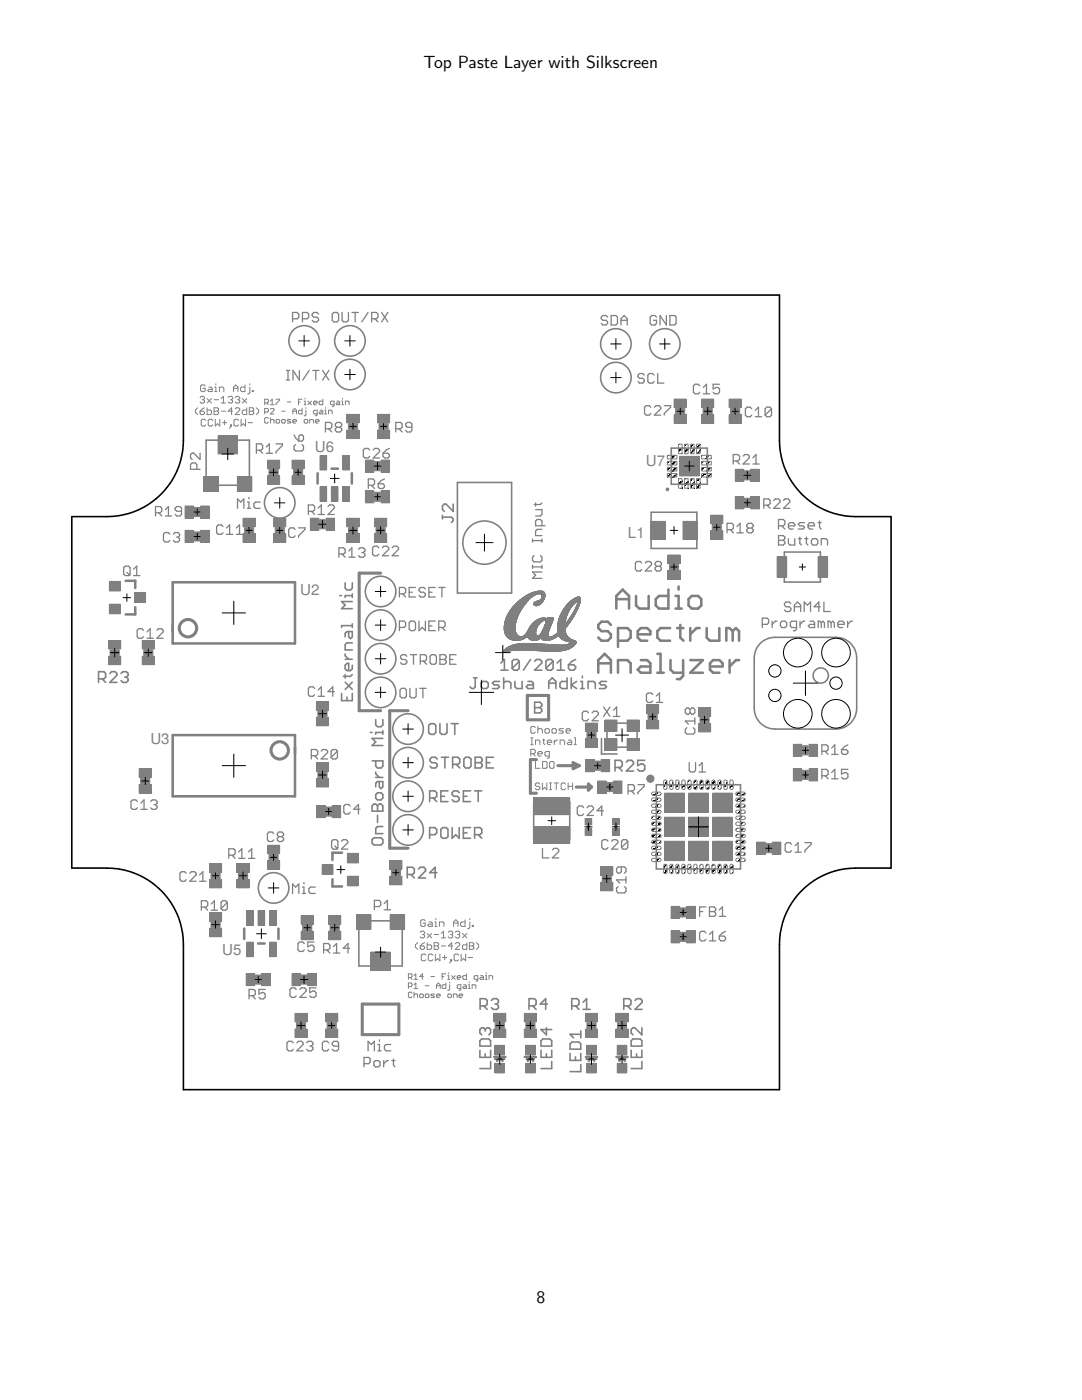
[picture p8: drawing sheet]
<svg xmlns="http://www.w3.org/2000/svg" width="216mm" height="279mm" viewBox="0 0 216 279" stroke-linecap="round" stroke-linejoin="round" font-family="sans-serif">
<defs><g id="words">
<g font-size="3.5">
<text x="84.5" y="13.5">Top Paste Layer with Silkscreen</text>
<text x="107.1" y="259.9">8</text>
</g>
<g font-size="3" fill="#808080">
<text x="62.8" y="90.3">U6</text>
<text x="128.9" y="93">U7</text>
<text x="125.3" y="107.4">L1</text>
<text x="59.9" y="118.7">U2</text>
<text x="30" y="148.5">U3</text>
<text x="44.3" y="190.6">U5</text>
</g>
</g></defs>
<g fill="#808080" stroke="#808080" stroke-width=".2">
<path d="M137.4 163.1h3.9v3.8h-3.9z"/>
<path d="M142.2 163.1h3.9v3.8h-3.9z"/>
<path d="M132.7 163.1h3.8v3.8h-3.8z"/>
<path d="M132.7 158.3h3.8v3.8h-3.8z"/>
<path d="M137.4 158.3h3.9v3.8h-3.9z"/>
<path d="M142.2 158.3h3.9v3.8h-3.9z"/>
<path d="M137.4 167.9h3.9v3.8h-3.9z"/>
<path d="M142.2 167.9h3.9v3.8h-3.9z"/>
<path d="M132.7 167.9h3.8v3.8h-3.8z"/>
<path d="M161.4 153.4h1.7v2.5h-1.7z"/>
<path d="M158.3 153.4h1.7v2.5h-1.7z"/>
<path d="M161.4 148.5h1.7v2.5h-1.7z"/>
<path d="M158.3 148.5h1.7v2.5h-1.7z"/>
<path d="M129 143.8h2.4v1.7h-2.4z"/>
<path d="M129 140.7h2.4v1.6h-2.4z"/>
<path d="M116.8 147.4h2.4v1.7h-2.4z"/>
<path d="M116.8 144.3h2.4v1.7h-2.4z"/>
<path d="M120.7 147.4h2.4v2.3h-2.4z"/>
<path d="M125.1 147.4h2.5v2.3h-2.5z"/>
<path d="M125.1 143.7h2.5v2.3h-2.5z"/>
<path d="M120.7 143.7h2.4v2.3h-2.4z"/>
<path d="M122.4 155.9h1.7v2.4h-1.7z"/>
<path d="M119.3 155.9h1.7v2.4h-1.7z"/>
<path d="M137 185.8h1.7v2.4h-1.7z"/>
<path d="M133.9 185.8h1.7v2.4h-1.7z"/>
<path d="M151 168.1h1.7v2.4h-1.7z"/>
<path d="M154.1 168.1h1.7v2.4h-1.7z"/>
<path d="M139.4 144.4h2.4v1.7h-2.4z"/>
<path d="M139.4 141.2h2.4v1.7h-2.4z"/>
<path d="M119.9 173h2.4v1.7h-2.4z"/>
<path d="M119.9 176.1h2.4v1.7h-2.4z"/>
<path d="M137 180.9h1.7v2.4h-1.7z"/>
<path d="M133.9 180.9h1.7v2.4h-1.7z"/>
<path d="M106.5 165h7.2v3.3h-7.2z"/>
<path d="M106.5 159.2h7.2v3.4h-7.2z"/>
<path d="M122.2 163.3h1.3v1.3h-1.3z"/>
<path d="M122.2 165.4h1.3v1.3h-1.3z"/>
<path d="M116.8 163.3h1.3v1.3h-1.3z"/>
<path d="M116.8 165.4h1.3v1.3h-1.3z"/>
<path d="M48.5 106.6h2.4v1.6h-2.4z"/>
<path d="M48.5 103.4h2.4v1.7h-2.4z"/>
<path d="M36.9 105.9h1.7v2.4h-1.7z"/>
<path d="M40 105.9h1.7v2.4h-1.7z"/>
<path d="M28.4 131h2.4v1.7h-2.4z"/>
<path d="M28.4 127.8h2.4v1.7h-2.4z"/>
<path d="M54.6 106.6h2.4v1.6h-2.4z"/>
<path d="M54.6 103.4h2.4v1.7h-2.4z"/>
<path d="M40 101h1.7v2.4h-1.7z"/>
<path d="M36.9 101h1.7v2.4h-1.7z"/>
<path d="M21.8 116h2.2v1.9h-2.2z"/>
<path d="M21.8 120.6h2.2v1.9h-2.2z"/>
<path d="M26.9 118.3h2.1v1.9h-2.1z"/>
<path d="M27.8 156.6h2.4v1.7h-2.4z"/>
<path d="M27.8 153.5h2.4v1.7h-2.4z"/>
<path d="M63.2 160.8h1.7v2.4h-1.7z"/>
<path d="M66.3 160.8h1.7v2.4h-1.7z"/>
<path d="M63.1 143.2h2.5v1.6h-2.5z"/>
<path d="M63.1 140h2.5v1.7h-2.5z"/>
<path d="M53.4 168.7h2.4v1.7h-2.4z"/>
<path d="M53.4 171.8h2.4v1.7h-2.4z"/>
<path d="M63.1 152.2h2.5v1.7h-2.5z"/>
<path d="M63.1 155.4h2.5v1.7h-2.5z"/>
<path d="M69.3 174.9h2.2v1.9h-2.2z"/>
<path d="M69.3 170.3h2.2v1.9h-2.2z"/>
<path d="M64.3 172.6h2.1v1.9h-2.1z"/>
<path d="M53.8 181.8h1.3v2.9h-1.3z"/>
<path d="M51.5 181.8h1.3v2.9h-1.3z"/>
<path d="M49.2 181.8h1.3v2.9h-1.3z"/>
<path d="M49.2 188h1.3v2.9h-1.3z"/>
<path d="M53.8 188h1.3v2.9h-1.3z"/>
<path d="M41.8 185.3h2.4v1.6h-2.4z"/>
<path d="M41.8 182.1h2.4v1.7h-2.4z"/>
<path d="M47.3 175.5h2.4v1.7h-2.4z"/>
<path d="M47.3 172.4h2.4v1.7h-2.4z"/>
<path d="M41.8 172.4h2.4v1.7h-2.4z"/>
<path d="M41.8 175.5h2.4v1.7h-2.4z"/>
<path d="M65.6 185.8h2.4v1.7h-2.4z"/>
<path d="M65.6 182.7h2.4v1.7h-2.4z"/>
<path d="M60.1 182.7h2.4v1.7h-2.4z"/>
<path d="M60.1 185.8h2.4v1.7h-2.4z"/>
<path d="M52.3 194.3h1.7v2.4h-1.7z"/>
<path d="M49.1 194.3h1.7v2.4h-1.7z"/>
<path d="M58.3 194.3h1.7v2.4h-1.7z"/>
<path d="M61.4 194.3h1.7v2.4h-1.7z"/>
<path d="M74 190h3.9v3.6h-3.9z"/>
<path d="M77.9 182.6h2.8v2.9h-2.8z"/>
<path d="M71.1 182.6h2.9v2.9h-2.9z"/>
<path d="M63.9 97.2h1.3v2.8h-1.3z"/>
<path d="M66.1 97.2h1.3v2.8h-1.3z"/>
<path d="M68.4 97.2h1.3v2.8h-1.3z"/>
<path d="M68.4 90.9h1.3v2.9h-1.3z"/>
<path d="M63.9 90.9h1.3v2.9h-1.3z"/>
<path d="M61.9 103.4h1.7v2.4h-1.7z"/>
<path d="M65.1 103.4h1.7v2.4h-1.7z"/>
<path d="M69.2 103.4h2.4v1.7h-2.4z"/>
<path d="M69.2 106.6h2.4v1.6h-2.4z"/>
<path d="M74.7 106.6h2.5v1.6h-2.5z"/>
<path d="M74.7 103.4h2.5v1.7h-2.5z"/>
<path d="M53.4 91.8h2.4v1.7h-2.4z"/>
<path d="M53.4 95h2.4v1.7h-2.4z"/>
<path d="M58.3 95h2.4v1.7h-2.4z"/>
<path d="M58.3 91.8h2.4v1.7h-2.4z"/>
<path d="M76 97.9h1.7v2.5h-1.7z"/>
<path d="M72.9 97.9h1.7v2.5h-1.7z"/>
<path d="M76 91.8h1.7v2.4h-1.7z"/>
<path d="M72.9 91.8h1.7v2.4h-1.7z"/>
<path d="M43.5 87h3.9v3.6h-3.9z"/>
<path d="M40.6 95.2h2.9v2.8h-2.9z"/>
<path d="M47.4 95.2h2.8v2.8h-2.8z"/>
<path d="M69.2 82.7h2.4v1.7h-2.4z"/>
<path d="M69.2 85.8h2.4v1.7h-2.4z"/>
<path d="M75.3 82.7h2.4v1.7h-2.4z"/>
<path d="M75.3 85.8h2.4v1.7h-2.4z"/>
<path d="M58.9 205.4h2.4v1.7h-2.4z"/>
<path d="M58.9 202.2h2.4v1.7h-2.4z"/>
<path d="M65 205.4h2.4v1.7h-2.4z"/>
<path d="M65 202.2h2.4v1.7h-2.4z"/>
<path d="M136.6 88.6h.7v2h-.7z"/>
<path d="M137.8 88.6h.7v2h-.7z"/>
<path d="M139 88.6h.7v2h-.7z"/>
<path d="M135.4 88.6h.7v2h-.7z"/>
<path d="M133.2 92.1h1.9v.7h-1.9z"/>
<path d="M133.2 90.9h1.9v.7h-1.9z"/>
<path d="M133.2 93.3h1.9v.7h-1.9z"/>
<path d="M133.2 94.5h1.9v.7h-1.9z"/>
<path d="M140 90.9h1.9v.7h-1.9z"/>
<path d="M140 92.1h1.9v.7h-1.9z"/>
<path d="M140 93.3h1.9v.7h-1.9z"/>
<path d="M140 94.5h1.9v.7h-1.9z"/>
<path d="M135.4 95.5h.7v1.9h-.7z"/>
<path d="M136.6 95.5h.7v1.9h-.7z"/>
<path d="M137.8 95.5h.7v1.9h-.7z"/>
<path d="M139 95.5h.7v1.9h-.7z"/>
<path d="M135.6 91.1h3.9v3.9h-3.9z"/>
<path d="M134.5 82.8h2.4v1.7h-2.4z"/>
<path d="M134.5 79.7h2.4v1.6h-2.4z"/>
<path d="M140 82.8h2.4v1.7h-2.4z"/>
<path d="M140 79.7h2.4v1.6h-2.4z"/>
<path d="M145.5 79.7h2.4v1.6h-2.4z"/>
<path d="M145.5 82.8h2.4v1.7h-2.4z"/>
<path d="M133.3 113.9h2.4v1.7h-2.4z"/>
<path d="M133.3 110.8h2.4v1.7h-2.4z"/>
<path d="M146.7 99.1h1.7v2.5h-1.7z"/>
<path d="M149.8 99.1h1.7v2.5h-1.7z"/>
<path d="M149.8 93.7h1.7v2.4h-1.7z"/>
<path d="M146.7 93.7h1.7v2.4h-1.7z"/>
<path d="M141.8 102.8h2.4v1.7h-2.4z"/>
<path d="M141.8 106h2.4v1.7h-2.4z"/>
<path d="M136.3 104.1h2.9v3.6h-2.9z"/>
<path d="M129.8 104.1h2.9v3.6h-2.9z"/>
<path d="M116.8 202.2h2.4v1.7h-2.4z"/>
<path d="M116.8 205.4h2.4v1.7h-2.4z"/>
<path d="M122.9 202.2h2.4v1.7h-2.4z"/>
<path d="M122.9 205.4h2.4v1.7h-2.4z"/>
<path d="M98.5 202.2h2.4v1.7h-2.4z"/>
<path d="M98.5 205.4h2.4v1.7h-2.4z"/>
<path d="M104.6 202.2h2.4v1.7h-2.4z"/>
<path d="M104.6 205.4h2.4v1.7h-2.4z"/>
<path d="M117.1 208.6h1.9v1.9h-1.9z"/>
<path d="M117.1 212.2h1.9v1.9h-1.9z"/>
<path d="M123.2 208.6h1.9v1.9h-1.9z"/>
<path d="M123.2 212.2h1.9v1.9h-1.9z"/>
<path d="M98.8 208.6h1.9v1.9h-1.9z"/>
<path d="M98.8 212.2h1.9v1.9h-1.9z"/>
<path d="M104.9 208.6h1.9v1.9h-1.9z"/>
<path d="M104.9 212.2h1.9v1.9h-1.9z"/>
<path d="M21.7 127.8h2.4v1.7h-2.4z"/>
<path d="M21.7 131h2.4v1.7h-2.4z"/>
<path d="M77.8 174.9h2.4v1.7h-2.4z"/>
<path d="M77.8 171.7h2.4v1.7h-2.4z"/>
<path d="M116.8 151.6h1.7v2.4h-1.7z"/>
<path d="M120 151.6h1.6v2.4h-1.6z"/>
<path d="M155.1 111.1h1.9v4.1h-1.9z"/>
<path d="M163.2 111.1h1.9v4.1h-1.9z"/>
<path d="M160.2 153.7h1.1v1.9h-1.1z"/>
<path d="M160.2 148.8h1.1v1.9h-1.1z"/>
<path d="M129.3 142.5h1.8v1.1h-1.8z"/>
<path d="M117.1 146.2h1.8v1.1h-1.8z"/>
<path d="M121.1 156.2h1.1v1.8h-1.1z"/>
<path d="M135.8 186.1h1.1v1.8h-1.1z"/>
<path d="M152.8 168.4h1.1v1.8h-1.1z"/>
<path d="M139.7 143.1h1.8v1.1h-1.8z"/>
<path d="M120.2 174.8h1.8v1.1h-1.8z"/>
<path d="M135.8 181.2h1.1v1.8h-1.1z"/>
<path d="M48.8 105.3h1.8v1.1h-1.8z"/>
<path d="M38.8 106.2h1.1v1.8h-1.1z"/>
<path d="M28.7 129.7h1.8v1.1h-1.8z"/>
<path d="M54.9 105.3h1.8v1.1h-1.8z"/>
<path d="M38.8 101.3h1.1v1.8h-1.1z"/>
<path d="M28.1 155.3h1.8v1.1h-1.8z"/>
<path d="M65 161.1h1.1v1.8h-1.1z"/>
<path d="M63.4 141.9h1.9v1.1h-1.9z"/>
<path d="M53.7 170.6h1.8v1.1h-1.8z"/>
<path d="M63.4 154.1h1.9v1.1h-1.9z"/>
<path d="M42.1 184h1.8v1.1h-1.8z"/>
<path d="M47.6 174.2h1.8v1.1h-1.8z"/>
<path d="M42.1 174.2h1.8v1.1h-1.8z"/>
<path d="M65.9 184.6h1.8v1.1h-1.8z"/>
<path d="M60.4 184.6h1.8v1.1h-1.8z"/>
<path d="M51 194.6h1.1v1.8h-1.1z"/>
<path d="M60.1 194.6h1.1v1.8h-1.1z"/>
<path d="M63.8 103.7h1.1v1.8h-1.1z"/>
<path d="M69.5 105.3h1.9v1.1h-1.9z"/>
<path d="M75 105.3h1.9v1.1h-1.9z"/>
<path d="M53.7 93.7h1.8v1.1h-1.8z"/>
<path d="M58.6 93.7h1.8v1.1h-1.8z"/>
<path d="M74.8 98.2h1.1v1.9h-1.1z"/>
<path d="M74.8 92.1h1.1v1.8h-1.1z"/>
<path d="M69.5 84.6h1.9v1.1h-1.9z"/>
<path d="M75.6 84.6h1.8v1.1h-1.8z"/>
<path d="M59.2 204.1h1.8v1.1h-1.8z"/>
<path d="M65.3 204.1h1.8v1.1h-1.8z"/>
<path d="M134.8 81.5h1.8v1.1h-1.8z"/>
<path d="M140.3 81.5h1.8v1.1h-1.8z"/>
<path d="M145.8 81.5h1.8v1.1h-1.8z"/>
<path d="M133.6 112.6h1.8v1.1h-1.8z"/>
<path d="M148.6 99.4h1.1v1.9h-1.1z"/>
<path d="M148.6 94h1.1v1.8h-1.1z"/>
<path d="M142.1 104.7h1.8v1.1h-1.8z"/>
<path d="M117.1 204.1h1.8v1.1h-1.8z"/>
<path d="M123.2 204.1h1.8v1.1h-1.8z"/>
<path d="M98.8 204.1h1.8v1.1h-1.8z"/>
<path d="M104.9 204.1h1.8v1.1h-1.8z"/>
<path d="M22 129.7h1.8v1.1h-1.8z"/>
<path d="M78.1 173.6h1.8v1.1h-1.8z"/>
<path d="M118.7 151.9h1.1v1.8h-1.1z"/>
</g>
<g fill="#808080" stroke="#808080" stroke-width=".2">
<path d="M130.2 158.1h1.4a.34 .34 0 0 1 .3 .3 .34 .34 0 0 1-.3 .3h-1.3a.34 .34 0 0 1-.3-.2 .34 .34 0 0 1 .2-.4z" fill-rule="evenodd"/>
<path d="M130.2 159.3h1.4a.34 .34 0 0 1 .3 .3 .34 .34 0 0 1-.3 .3h-1.3a.34 .34 0 0 1-.3-.2 .34 .34 0 0 1 .2-.4z" fill-rule="evenodd"/>
<path d="M130.2 160.5h1.4a.34 .34 0 0 1 .3 .3 .34 .34 0 0 1-.3 .3h-1.3a.34 .34 0 0 1-.3-.2 .34 .34 0 0 1 .2-.4z" fill-rule="evenodd"/>
<path d="M130.2 161.7h1.4a.34 .34 0 0 1 .3 .3 .34 .34 0 0 1-.3 .3h-1.3a.34 .34 0 0 1-.3-.2 .34 .34 0 0 1 .2-.4z" fill-rule="evenodd"/>
<path d="M130.2 162.9h1.4a.34 .34 0 0 1 .3 .3 .34 .34 0 0 1-.3 .4h-1.3a.34 .34 0 0 1-.3-.3 .34 .34 0 0 1 .2-.4z" fill-rule="evenodd"/>
<path d="M130.2 164.1h1.4a.34 .34 0 0 1 .3 .3 .34 .34 0 0 1-.3 .3h-1.3a.34 .34 0 0 1-.3-.2 .34 .34 0 0 1 .2-.4z" fill-rule="evenodd"/>
<path d="M130.2 165.3h1.4a.34 .34 0 0 1 .3 .3 .34 .34 0 0 1-.3 .3h-1.3a.34 .34 0 0 1-.3-.2 .34 .34 0 0 1 .2-.4z" fill-rule="evenodd"/>
<path d="M130.2 166.5h1.4a.34 .34 0 0 1 .3 .3 .34 .34 0 0 1-.3 .4h-1.3a.34 .34 0 0 1-.3-.3 .34 .34 0 0 1 .2-.4z" fill-rule="evenodd"/>
<path d="M130.2 167.7h1.4a.34 .34 0 0 1 .3 .3 .34 .34 0 0 1-.3 .4h-1.3a.34 .34 0 0 1-.3-.3 .34 .34 0 0 1 .2-.4z" fill-rule="evenodd"/>
<path d="M130.2 168.9h1.4a.34 .34 0 0 1 .3 .3 .34 .34 0 0 1-.3 .3h-1.3a.34 .34 0 0 1-.3-.2 .34 .34 0 0 1 .2-.4z" fill-rule="evenodd"/>
<path d="M130.2 170.1h1.4a.34 .34 0 0 1 .3 .3 .34 .34 0 0 1-.3 .4h-1.3a.34 .34 0 0 1-.3-.3 .34 .34 0 0 1 .2-.4z" fill-rule="evenodd"/>
<path d="M130.2 171.3h1.4a.34 .34 0 0 1 .3 .3 .34 .34 0 0 1-.3 .4h-1.3a.34 .34 0 0 1-.3-.3 .34 .34 0 0 1 .2-.4z" fill-rule="evenodd"/>
<path d="M132.5 172.6a.34 .34 0 0 1 .3-.1 .34 .34 0 0 1 .3 .3v1.2a.34 .34 0 0 1-.3 .4 .34 .34 0 0 1-.4-.4z" fill-rule="evenodd"/>
<path d="M133.7 172.6a.34 .34 0 0 1 .4-.1 .34 .34 0 0 1 .2 .3v1.2a.34 .34 0 0 1-.3 .4 .34 .34 0 0 1-.4-.4z" fill-rule="evenodd"/>
<path d="M134.9 172.6a.34 .34 0 0 1 .4-.1 .34 .34 0 0 1 .2 .3v1.2a.34 .34 0 0 1-.3 .4 .34 .34 0 0 1-.4-.4z" fill-rule="evenodd"/>
<path d="M136.1 172.6a.34 .34 0 0 1 .4-.1 .34 .34 0 0 1 .2 .3v1.2a.34 .34 0 0 1-.3 .4 .34 .34 0 0 1-.4-.4z" fill-rule="evenodd"/>
<path d="M137.3 172.6a.34 .34 0 0 1 .3-.1 .34 .34 0 0 1 .3 .3v1.2a.34 .34 0 0 1-.3 .4 .34 .34 0 0 1-.4-.4z" fill-rule="evenodd"/>
<path d="M138.5 172.6a.34 .34 0 0 1 .4-.1 .34 .34 0 0 1 .2 .3v1.2a.34 .34 0 0 1-.3 .4 .34 .34 0 0 1-.4-.4z" fill-rule="evenodd"/>
<path d="M139.7 172.6a.34 .34 0 0 1 .4-.1 .34 .34 0 0 1 .2 .3v1.2a.34 .34 0 0 1-.3 .4 .34 .34 0 0 1-.4-.4z" fill-rule="evenodd"/>
<path d="M140.9 172.6a.34 .34 0 0 1 .4-.1 .34 .34 0 0 1 .2 .3v1.2a.34 .34 0 0 1-.3 .4 .34 .34 0 0 1-.4-.4z" fill-rule="evenodd"/>
<path d="M142.1 172.6a.34 .34 0 0 1 .4-.1 .34 .34 0 0 1 .2 .3v1.2a.34 .34 0 0 1-.3 .4 .34 .34 0 0 1-.4-.4z" fill-rule="evenodd"/>
<path d="M143.3 172.6a.34 .34 0 0 1 .4-.1 .34 .34 0 0 1 .2 .3v1.2a.34 .34 0 0 1-.3 .4 .34 .34 0 0 1-.4-.4z" fill-rule="evenodd"/>
<path d="M144.5 172.6a.34 .34 0 0 1 .4-.1 .34 .34 0 0 1 .2 .3v1.2a.34 .34 0 0 1-.3 .4 .34 .34 0 0 1-.4-.4z" fill-rule="evenodd"/>
<path d="M145.7 172.6a.34 .34 0 0 1 .4-.1 .34 .34 0 0 1 .2 .3v1.2a.34 .34 0 0 1-.3 .4 .34 .34 0 0 1-.4-.4z" fill-rule="evenodd"/>
<path d="M147 171.3h1.4a.34 .34 0 0 1 .3 .3 .34 .34 0 0 1-.3 .4h-1.3a.34 .34 0 0 1-.3-.3 .34 .34 0 0 1 .2-.4z" fill-rule="evenodd"/>
<path d="M147 170.1h1.4a.34 .34 0 0 1 .3 .3 .34 .34 0 0 1-.3 .4h-1.3a.34 .34 0 0 1-.3-.3 .34 .34 0 0 1 .2-.4z" fill-rule="evenodd"/>
<path d="M147 168.9h1.4a.34 .34 0 0 1 .3 .3 .34 .34 0 0 1-.3 .3h-1.3a.34 .34 0 0 1-.3-.2 .34 .34 0 0 1 .2-.4z" fill-rule="evenodd"/>
<path d="M147 167.7h1.4a.34 .34 0 0 1 .3 .3 .34 .34 0 0 1-.3 .4h-1.3a.34 .34 0 0 1-.3-.3 .34 .34 0 0 1 .2-.4z" fill-rule="evenodd"/>
<path d="M147 166.5h1.4a.34 .34 0 0 1 .3 .3 .34 .34 0 0 1-.3 .4h-1.3a.34 .34 0 0 1-.3-.3 .34 .34 0 0 1 .2-.4z" fill-rule="evenodd"/>
<path d="M147 165.3h1.4a.34 .34 0 0 1 .3 .3 .34 .34 0 0 1-.3 .3h-1.3a.34 .34 0 0 1-.3-.2 .34 .34 0 0 1 .2-.4z" fill-rule="evenodd"/>
<path d="M147 164.1h1.4a.34 .34 0 0 1 .3 .3 .34 .34 0 0 1-.3 .3h-1.3a.34 .34 0 0 1-.3-.2 .34 .34 0 0 1 .2-.4z" fill-rule="evenodd"/>
<path d="M147 162.9h1.4a.34 .34 0 0 1 .3 .3 .34 .34 0 0 1-.3 .4h-1.3a.34 .34 0 0 1-.3-.3 .34 .34 0 0 1 .2-.4z" fill-rule="evenodd"/>
<path d="M147 161.7h1.4a.34 .34 0 0 1 .3 .3 .34 .34 0 0 1-.3 .3h-1.3a.34 .34 0 0 1-.3-.2 .34 .34 0 0 1 .2-.4z" fill-rule="evenodd"/>
<path d="M147 160.5h1.4a.34 .34 0 0 1 .3 .3 .34 .34 0 0 1-.3 .3h-1.3a.34 .34 0 0 1-.3-.2 .34 .34 0 0 1 .2-.4z" fill-rule="evenodd"/>
<path d="M147 159.3h1.4a.34 .34 0 0 1 .3 .3 .34 .34 0 0 1-.3 .3h-1.3a.34 .34 0 0 1-.3-.2 .34 .34 0 0 1 .2-.4z" fill-rule="evenodd"/>
<path d="M147 158.1h1.4a.34 .34 0 0 1 .3 .3 .34 .34 0 0 1-.3 .3h-1.3a.34 .34 0 0 1-.3-.2 .34 .34 0 0 1 .2-.4z" fill-rule="evenodd"/>
<path d="M145.7 155.8a.34 .34 0 0 1 .4-.1 .34 .34 0 0 1 .2 .3v1.2a.34 .34 0 0 1-.3 .4 .34 .34 0 0 1-.4-.4z" fill-rule="evenodd"/>
<path d="M144.5 155.8a.34 .34 0 0 1 .4-.1 .34 .34 0 0 1 .2 .3v1.2a.34 .34 0 0 1-.3 .4 .34 .34 0 0 1-.4-.4z" fill-rule="evenodd"/>
<path d="M143.3 155.8a.34 .34 0 0 1 .4-.1 .34 .34 0 0 1 .2 .3v1.2a.34 .34 0 0 1-.3 .4 .34 .34 0 0 1-.4-.4z" fill-rule="evenodd"/>
<path d="M142.1 155.8a.34 .34 0 0 1 .4-.1 .34 .34 0 0 1 .2 .3v1.2a.34 .34 0 0 1-.3 .4 .34 .34 0 0 1-.4-.4z" fill-rule="evenodd"/>
<path d="M140.9 155.8a.34 .34 0 0 1 .4-.1 .34 .34 0 0 1 .2 .3v1.2a.34 .34 0 0 1-.3 .4 .34 .34 0 0 1-.4-.4z" fill-rule="evenodd"/>
<path d="M139.7 155.8a.34 .34 0 0 1 .4-.1 .34 .34 0 0 1 .2 .3v1.2a.34 .34 0 0 1-.3 .4 .34 .34 0 0 1-.4-.4z" fill-rule="evenodd"/>
<path d="M138.5 155.8a.34 .34 0 0 1 .4-.1 .34 .34 0 0 1 .2 .3v1.2a.34 .34 0 0 1-.3 .4 .34 .34 0 0 1-.4-.4z" fill-rule="evenodd"/>
<path d="M137.3 155.8a.34 .34 0 0 1 .3-.1 .34 .34 0 0 1 .3 .3v1.2a.34 .34 0 0 1-.3 .4 .34 .34 0 0 1-.4-.4z" fill-rule="evenodd"/>
<path d="M136.1 155.8a.34 .34 0 0 1 .4-.1 .34 .34 0 0 1 .2 .3v1.2a.34 .34 0 0 1-.3 .4 .34 .34 0 0 1-.4-.4z" fill-rule="evenodd"/>
<path d="M134.9 155.8a.34 .34 0 0 1 .4-.1 .34 .34 0 0 1 .2 .3v1.2a.34 .34 0 0 1-.3 .4 .34 .34 0 0 1-.4-.4z" fill-rule="evenodd"/>
<path d="M133.7 155.8a.34 .34 0 0 1 .4-.1 .34 .34 0 0 1 .2 .3v1.2a.34 .34 0 0 1-.3 .4 .34 .34 0 0 1-.4-.4z" fill-rule="evenodd"/>
<path d="M132.5 155.8a.34 .34 0 0 1 .3-.1 .34 .34 0 0 1 .3 .3v1.2a.34 .34 0 0 1-.3 .4 .34 .34 0 0 1-.4-.4z" fill-rule="evenodd"/>
<circle cx="129.8" cy="155.4" r=".72"/>
<circle cx="122.9" cy="165" r=".3"/>
<circle cx="117.4" cy="165" r=".3"/>
</g>
<g fill="none" stroke="#808080" stroke-width=".61">
<path d="M75.9 114.4h-4.2v27.4h4.2M105.2 138.8h4.3v4.9h-4.3zM81.4 141.8h-3.6v27.5h3.6M107 151.6h-1.2v6.7h1.2M111.3 152.8h4.3M114.4 152.2l1.2 .6-1.2 .6zM115 157.1h3M117.4 156.5l.6 .6-.6 .6zM72.3 200.4h7.3v6.1h-7.3z"/>
<circle cx="37.5" cy="125.4" r="1.74"/>
<circle cx="55.8" cy="149.8" r="1.74"/>
</g>
<g fill="none" stroke="#808080" stroke-width=".25">
<path d="M57.1 75.8h.7M57.1 73.9h.7M57.5 73.9v1.9M58.4 63.6h.9l.3-.3v-.6l-.3-.3h-.9v1.8M59.7 73.9v1.9l-1.2-1.9v1.9M60.3 63.6h1l.3-.3v-.6l-.3-.3h-1v1.8M61.7 73.9l-1.3 1.9M62.4 73.9h1.2M63 73.9v1.9M63.6 62.7l-.4-.3h-.6l-.3 .3v.3l.3 .3h.6l.4 .3v.3l-.4 .3h-.6l-.3-.3M64.4 73.9l1.2 1.9M65.6 73.9l-1.2 1.9"/>
<path d="M66.6 62.4h.6l.4 .3v1.2l-.4 .3h-.6l-.3-.3v-1.2zM68.3 62.4v1.5l.3 .3h.6l.3-.3v-1.5M70.2 62.4h1.3M70.9 62.4v1.8M73.4 62.4l-1.2 1.8M74.2 63.6h.9l.3-.3v-.6l-.3-.3h-.9v1.8M74.8 63.6l.6 .6M76.1 62.4l1.3 1.8M77.4 62.4l-1.3 1.8M121.2 63.3l-.3-.3h-.6l-.3 .3v.3l.3 .3h.6l.3 .3v.3l-.3 .4h-.6l-.3-.4M121.9 63h1l.3 .3v1.2l-.3 .4h-1zM123.9 63.9h1.3"/>
<path d="M123.9 64.9v-1.3l.6-.6 .7 .6v1.3M128.5 74.9l-.3-.4h-.6l-.3 .4v.3l.3 .3h.6l.3 .3v.3l-.3 .4h-.6l-.3-.4M130.5 74.9l-.3-.4h-.6l-.3 .4v1.2l.3 .4h.6l.3-.4M131 63.3l-.3-.3h-.7l-.3 .3v1.2l.3 .4h.7l.3-.4v-.6h-.6M131.2 74.5v2h1.3M133 63v1.9l-1.3-1.9v1.9M133.7 63h.9l.3 .3v1.2l-.3 .4h-.9zM139.6 77l-.3-.3h-.6l-.3 .3v1.3l.3 .3h.6l.3-.3M140.3 77.3l.7-.6v1.9M140.3 78.6h1.3M143.6 76.7h-1.3v.9l.6-.3h.4l.3 .3v.7l-.3 .3h-.7l-.3-.3M39.3 93.7v-1l-.3-.3h-.7l-.3 .3v1h1.9"/>
<path d="M39.9 90.4v1.3l-1.2-1.3h-.4l-.3 .3v.7l.3 .3M49.7 99.3v.3M51.2 89.9h.9l.3-.4v-.6l-.3-.3h-.9v1.9M51.8 89.9l.6 .6M53.1 89.2l.6-.6v1.9M53.1 90.5h1.3M55.1 88.6h1.2v.3l-1.2 1.3v.3M58.7 86.8l.3 .6 .6 .6M59 88.7l-.3 .3v.7l.3 .3h1.3l.3-.3v-.7l-.3-.3M59.6 87.1l.3-.3h.4l.3 .3v.6l-.3 .3h-.7zM64.9 85.6h1l.3-.3v-.7l-.3-.3h-1v1.9M65.6 85.6l.6 .6"/>
<path d="M67.2 85.3l-.3-.4v-.3l.3-.3h.7l.3 .3v.3l-.3 .4M67.2 85.3l-.3 .3v.3l.3 .3h.7l.3-.3v-.3l-.3-.3M67.2 85.3h.7M73.5 96.9h.9l.3-.4v-.6l-.3-.3h-.9v1.9M73.8 89.8l-.4-.3h-.6l-.3 .3v1.3l.3 .3h.6l.4-.3M74.1 96.9l.6 .6M74.5 89.8l.3-.3h.6l.3 .3v.3l-1.2 1.3h1.2M75.5 96.5h.9l.3 .4v.3l-.3 .3h-.6l-.3-.3zM76.4 90.4h1l.3 .4v.3l-.3 .3h-.6l-.4-.3zM76.7 95.6l-.6 .3-.6 .6M77.7 89.5l-.6 .3-.7 .6M79 85.6h.9l.3-.3v-.7l-.3-.3h-.9v1.9"/>
<path d="M79.6 85.6l.6 .6M82.2 85.3h-.9l-.4-.4v-.3l.4-.3h.6l.3 .3v1.3l-.3 .3h-.6l-.4-.3M129.9 81.3l-.3-.3h-.7l-.3 .3v1.2l.3 .3h.7l.3-.3M130.6 81.3l.3-.3h.6l.3 .3v.3l-1.2 1.2h1.2M132.5 81h1.3v.3l-1.3 1.2v.3M146.3 92h1l.3-.3v-.7l-.3-.3h-1v1.9M146.9 92l.7 .6M148.3 91l.3-.3h.6l.3 .3v.4l-1.2 1.2h1.2M150 81.6l-.3-.3h-.6l-.4 .3v1.2l.4 .4h.6l.3-.4M150.2 92.6h1.3M150.2 91.4l.7-.7v1.9M150.7 83.2h1.3"/>
<path d="M150.7 81.9l.6-.6v1.9M153.9 81.6l-.3-.3h-.6l-.3 .3v1.2M153.9 81.6v1.2l-.3 .4h-.6l-.3-.4M153.9 81.6l-1.2 1.2M154.4 99.9l.3-.3h.6l.3 .3v.3l-1.2 1.3h1.2M156.3 99.9l.4-.3h.6l.3 .3v.3l-1.3 1.3h1.3M25 113h.6l.4 .3v1.3l-.4 .3h-.6l-.3-.3v-1.3zM25.3 114.2l.7 .7M26.6 114.9h1.3M26.6 113.6l.7-.6v1.9M31 102.3h1l.3-.3v-.6l-.3-.3h-1v1.9M31.7 102.3l.6 .7"/>
<path d="M33 103h1.2M33 101.7l.6-.6v1.9M33.9 106.6l-.3-.3h-.7l-.3 .3v1.2l.3 .4h.7l.3-.4M34.6 106.6l.3-.3h.6l.3 .3v.3l-.3 .3M35.2 107.2h.3M35.5 107.2l.3 .3v.3l-.3 .4h-.6l-.3-.4M36.2 102h-.9l-.4-.3v-.3l.4-.3h.6l.3 .3v1.3l-.3 .3h-.6l-.4-.3M44.5 105.1l-.3-.3h-.7l-.3 .3v1.2l.3 .3h.7l.3-.3M45.2 106.6h1.3M45.2 105.4l.6-.6v1.8M47.2 106.6h1.2M47.2 105.4l.6-.6v1.8"/>
<path d="M47.4 101.5v-1.9l.6 .6 .7-.6v1.9M49.4 100.2h.3v1.3M49.4 101.5h.6M51.9 100.2h-.9l-.3 .3v.6l.3 .4h.9M58.9 105.7l-.3-.4h-.7l-.3 .4v1.2l.3 .4h.7l.3-.4M59.6 105.3h1.3v.4l-1.3 1.2v.4M61.5 102h1l.3-.3v-.6l-.3-.3h-1v1.9M62.1 102l.7 .7M63.5 101.4l.6-.6v1.9M63.5 102.7h1.2M65.4 101.1l.4-.3h.6l.3 .3v.3l-1.3 1.3h1.3M67.6 110.6h1l.3-.3v-.7l-.3-.3h-1v1.9"/>
<path d="M68.2 110.6l.7 .6M69.6 110l.6-.7v1.9M69.6 111.2h1.2M71.5 109.6l.4-.3h.6l.3 .3v.4l-.3 .3M72.2 110.3h.3M72.5 110.3l.3 .3v.3l-.3 .3h-.6l-.4-.3M75.6 109.3l-.3-.3h-.6l-.4 .3v1.3l.4 .3h.6l.3-.3M76.3 109.3l.3-.3h.6l.4 .3v.3l-1.3 1.3h1.3M78.3 109.3l.3-.3h.6l.3 .3v.3l-1.2 1.3h1.2M79.7 118.5h.9l.3-.3v-.6l-.3-.4h-.9v1.9M80.3 118.5l.6 .6M81.6 118.2h.7"/>
<path d="M82.9 117.2h-1.3v1.9h1.3M84.9 117.6l-.3-.4h-.7l-.3 .4v.3l.3 .3h.7l.3 .3v.3l-.3 .3h-.7l-.3-.3M85.6 118.2h.6M86.8 117.2h-1.2v1.9h1.2M87.5 117.2h1.3M88.2 117.2v1.9M106.3 113.1h1.8M106.3 107.6v.6M106.3 112.8v.7M106.3 107.9h1.8M106.6 110.9l-.3 .3v.6l.3 .3h1.2l.3-.3v-.6l-.3-.3M106.9 101.7h1.2v1l-.3 .3h-.9"/>
<path d="M106.9 100.4v.6M108.1 104.9v-.9l-.3-.3h-.6l-.3 .3v.9h1.9M108.1 105.6h-.9l-.3 .4v.9h1.2M108.1 114.2h-1.8l.6 .6-.6 .6h1.8M108.1 107.6v.6M108.1 112.8v.7M108.1 100.4l-.3 .3h-1.2M128 112.4l-.3-.3h-.6l-.3 .3v1.2l.3 .4h.6l.3-.4M128.8 112.4l.3-.3h.6l.3 .3v.3l-1.2 1.3h1.2M131 113h.7M131 113l-.3-.3v-.3l.3-.3h.7l.3 .3v.3l-.3 .3M131 113l-.3 .3v.3l.3 .4h.7l.3-.4v-.3l-.3-.3"/>
<path d="M145.1 105.7h.9l.3-.3v-.6l-.3-.4h-.9v1.9M145.7 105.7l.6 .6M147 105.1l.7-.7v1.9M147 106.3h1.3M149.3 105.4l-.3-.3v-.3l.3-.4h.7l.3 .4v.3l-.3 .3M149.3 105.4l-.3 .3v.3l.3 .3h.7l.3-.3v-.3l-.3-.3M149.3 105.4h.7M152.4 100.8h1l.3-.3v-.6l-.3-.3h-1v1.9M153 100.8l.7 .7M155.3 104.9h1l.3-.3v-.6l-.3-.3h-1v1.9M155.3 106.9h1l.3 .3v.3l-.3 .3 .3 .3v.4l-.3 .3h-1zM155.3 107.8h1"/>
<path d="M156 104.9l.6 .7M157.3 104.9h1.3v-.3l-.3-.3h-.7l-.3 .3v.7l.3 .3h.7M157.3 107.5v1l.3 .3h1v-1.3M159.3 107.5h.6M159.6 107.2v1.3l.3 .3M160.5 104.3h-.9l-.3 .3 .3 .3h.6l.3 .4-.3 .3h-.9M160.6 107.5h.6M160.9 107.2v1.3l.3 .3M161.2 104.9h1.3v-.3l-.3-.3h-.6l-.4 .3v.7l.4 .3h.6M161.9 107.8l.3-.3h.7l.3 .3v.7l-.3 .3h-.7l-.3-.3zM163.2 104.3h.7M163.5 104v1.3l.4 .3"/>
<path d="M163.9 108.8v-1.3h.9l.3 .3v1M28.6 125.8l-.3-.3h-.6l-.3 .3v1.3l.3 .3h.6l.3-.3M29.3 127.4h1.3M29.3 126.1l.7-.6v1.9M31.3 125.8l.3-.3h.6l.4 .3v.3l-1.3 1.3h1.3M62.8 137.4l-.3-.3h-.7l-.3 .3v1.2l.3 .4h.7l.3-.4M63.5 139h1.2M63.5 137.7l.6-.6v1.9M66.7 138h-1.3l1-.9v1.9M79.7 125.2h.9l.3-.3v-.6l-.3-.3h-.9v1.9M80.1 137.4h.7l.3 .3v1.3l-.3 .3h-.7l-.3-.3v-1.3zM81.2 131l-.3-.3h-.7l-.3 .3v.3l.3 .3h.7l.3 .3v.3l-.3 .4h-.7l-.3-.4"/>
<path d="M81.8 137.4v1.6l.3 .3h.6l.3-.3v-1.6M81.9 130.7h1.2M82 124h.6l.3 .3v1.2l-.3 .4h-.6l-.4-.4v-1.2zM82.5 130.7v1.9M83.6 124v1.9l.6-.7 .7 .7v-1.9M83.8 137.4h1.2M83.9 131.9h.9l.3-.3v-.6l-.3-.3h-.9v1.9M84.4 137.4v1.9M84.5 131.9l.6 .7M85.6 124.9h.6M86.1 130.7h.7l.3 .3v1.2l-.3 .4h-.7l-.3-.4v-1.2zM86.8 124h-1.2v1.9h1.2"/>
<path d="M87.5 125.2h1l.3-.3v-.6l-.3-.3h-1v1.9M87.8 130.7h.9l.3 .3v.3l-.3 .3 .3 .3v.3l-.3 .4h-.9zM87.8 131.6h.9M88.2 125.2l.6 .7M89.7 131.6h.7M91 130.7h-1.3v1.9h1.3M130.3 138.6l-.4-.3h-.6l-.3 .3v1.3l.3 .3h.6l.4-.3M131 138.9l.6-.6v1.9M152.1 124.6h1l.3-.3v-.6l-.3-.3h-1v1.8M154.1 124v1.2M155 124h-.3l-.6 .6M156 124h.7l.3 .3v.6l-.3 .3h-.7l-.3-.3v-.6z"/>
<path d="M157.8 120.5l-.3-.4h-.7l-.3 .4v.3l.3 .3h.7l.3 .3v.3l-.3 .3h-.7l-.3-.3M158.5 121.1h1.3M158.5 122v-1.2l.6-.7 .7 .7v1.2M158.9 125.2h-.9l-.3-.3v-.6l.3-.3h.9v1.6l-.3 .3h-.3M159.6 124v1.2M160.5 122v-1.9l.6 .7 .6-.7v1.9M160.6 124h-.3l-.7 .6M161.6 124h.6l.3 .3v.9h-.9l-.3-.3 .3-.3h.9M163.7 121.1h-1.3l1-1v1.9M163.9 124.3l-.3-.3h-.3v1.2M163.9 124.3v.9M163.9 124.3l.3-.3 .3 .3v.9"/>
<path d="M164.4 120.1v1.9h1.3M165.8 124.3l-.3-.3h-.3v1.2M165.8 124.3v.9M165.8 124.3l.4-.3 .3 .3v.9M167.2 124.6h1.2v-.3l-.3-.3h-.6l-.3 .3v.6l.3 .3h.6M169.1 124v1.2M170.1 124h-.3l-.7 .6M27.4 160l-.3-.4h-.6l-.4 .4v1.2l.4 .3h.6l.3-.3M30.1 160l.3-.4h.6l.3 .4v.3l-.3 .3M62.1 150.8h1l.3-.3v-.6l-.3-.3h-1v1.9M62.8 150.8l.6 .7M64.1 149.9l.3-.3h.6l.4 .3v.3l-1.3 1.3h1.3"/>
<path d="M67.3 149.9l-.3-.3h-.6l-.3 .3v1.3M67.3 149.9v1.3l-.3 .3h-.6l-.3-.3M67.3 149.9l-1.2 1.3M117.4 142.3l-.3-.4h-.6l-.3 .4v1.2l.3 .3h.6l.3-.3M118.2 142.3l.3-.4h.6l.3 .4v.3l-1.2 1.2h1.2M120.4 141.1l1.3 1.9M121.7 141.1l-1.3 1.9M122.4 141.7l.6-.6v1.9M122.4 143h1.3M125.3 157.9h1l.3-.4v-.6l-.3-.3h-1v1.9M126 157.9l.6 .6M127.3 156.6h1.2v.3l-1.2 1.3v.3"/>
<path d="M131 140.2h1.2M137.1 145.2l-.4 .3v.7l.4 .3h1.2l.3-.3v-.7l-.3-.3M137.5 152.2v1.6l.3 .3h.7l.3-.3v-1.6M137.7 141.6l.3-.3h.3l.3 .3v.6l-.3 .4h-.3l-.3-.4M137.7 141.6l-.3-.3h-.3l-.4 .3v.6l.4 .4h.3l.3-.4M137.7 141.6v.6M138.6 143.9h-1.9l.7 .6M138.6 143.3v1.2M139.5 154.1h1.3M139.5 152.8l.6-.6v1.9M164 149.9h.9l.3-.3v-.6l-.3-.3h-.9v1.9M164 154.8h.9l.3-.3v-.6l-.3-.4h-.9v1.9"/>
<path d="M164.6 154.8l.6 .6M164.6 149.9l.6 .7M165.9 154.2l.7-.7v1.9M165.9 149.3l.7-.6v1.9M165.9 155.4h1.3M165.9 150.6h1.3M167.9 149.6h1l.3 .3v.3l-.3 .4h-.7l-.3-.4zM169.2 153.5h-1.3v1l.7-.3h.3l.3 .3v.6l-.3 .3h-.7l-.3-.3M169.2 148.7l-.6 .3-.7 .6M28.1 161.5h1.3M28.1 160.3l.6-.7v1.9M30.7 160.6h.3"/>
<path d="M31 160.6l.3 .3v.3l-.3 .3h-.6l-.3-.3M37.2 174.3l-.3-.3h-.7l-.3 .3v1.3l.3 .3h.7l.3-.3M37.9 174.3l.3-.3h.6l.3 .3v.3l-1.2 1.3h1.2M39.8 175.9h1.3M39.8 174.6l.7-.6v1.9M45.7 170.7h.9l.3-.4v-.6l-.3-.3h-.9v1.9M46.3 170.7l.6 .6M47.6 170l.7-.6v1.9M47.6 171.3h1.3M49.6 171.3h1.3M49.6 170l.6-.6v1.9M54.6 166.4l-.3-.3h-.6l-.3 .3v1.2l.3 .3h.6l.3-.3"/>
<path d="M55.6 167l-.3-.3v-.3l.3-.3h.7l.3 .3v.3l-.3 .3M55.6 167l-.3 .3v.3l.3 .3h.7l.3-.3v-.3l-.3-.3M55.6 167h.7M58.4 178.3v-1.9l.6 .6 .6-.6v1.9M60.3 177h.3v1.3M60.3 178.3h.7M60.6 176.1v.3M62.9 177h-.9l-.4 .4v.6l.4 .3h.9M66.5 167.6h.6l.3 .3v1.2l-.3 .4h-.6l-.3-.4v-1.2zM66.8 168.8l.6 .7M68.1 167.9l.4-.3h.6l.3 .3v.3l-1.3 1.3h1.3M69.9 160.9l-.3-.4h-.7l-.3 .4v1.2l.3 .4h.7l.3-.4"/>
<path d="M71.8 161.5h-1.2l.9-1v2M108.2 169.3v1.9h1.3M110.2 169.6l.3-.3h.7l.3 .3v.3l-1.3 1.3h1.3M116.5 161.2l-.4-.3h-.6l-.3 .3v1.2l.3 .4h.6l.4-.4M117.2 161.2l.3-.3h.6l.3 .3v.3l-1.2 1.3h1.2M120.4 161.8h-1.3l1-.9v1.9M121.3 167.9l-.3-.3h-.6l-.3 .3v1.2l.3 .4h.6l.3-.4M122 167.9l.4-.3h.6l.3 .3v.3l-1.3 1.3h1.3M123.3 177l-.3 .2v.7l.3 .3h1.3l.3-.3v-.7l-.3-.2M124 173v.9l-.3 .4h-.4l-.3-.4v-.6l.3-.3h1.3l.3 .3v.6l-.3 .4M124.9 175v1.2M124.9 175.6h-1.9l.7 .6"/>
<path d="M125.3 167.9l-.4-.3h-.6l-.3 .3v1.2M125.3 167.9v1.2l-.4 .4h-.6l-.3-.4M125.3 167.9l-1.3 1.2M157.9 168.5l-.3-.3h-.6l-.3 .3v1.3l.3 .3h.6l.3-.3M158.6 170.1h1.3M158.6 168.8l.7-.6v1.9M160.6 168.2h1.3v.3l-1.3 1.3v.3M40.2 181h.9l.3-.3v-.6l-.3-.3h-.9v1.9M40.8 181l.6 .7M42.1 180.4l.7-.6v1.9M42.1 181.7h1.3M45.4 180.1l-.4-.3h-.6l-.3 .3v1.2"/>
<path d="M45.4 180.1v1.2l-.4 .4h-.6l-.3-.4M45.4 180.1l-1.3 1.2M49.7 198.7h1l.2-.3v-.6l-.2-.3h-1v1.8M50.3 198.7l.6 .6M52.9 197.5h-1.2v.9l.6-.3h.3l.3 .3v.6l-.3 .3h-.6l-.3-.3M59.1 197.5l-.3-.4h-.6l-.3 .4v1.2l.3 .4h.6l.3-.4M59.8 197.5l.3-.4h.7l.3 .4v.3l-1.3 1.3h1.3M60.7 188.3l-.3-.3h-.6l-.3 .3v1.3l.3 .3h.6l.3-.3M62.7 188h-1.3v1l.7-.4h.3l.3 .4v.6l-.3 .3h-.7l-.3-.3M63.1 197.1h-1.3v1l.6-.3h.3l.4 .3v.6l-.4 .4h-.6l-.3-.4M64.6 189.6h.9l.3-.3v-.7l-.3-.3h-.9v1.9M65.2 189.6l.6 .6"/>
<path d="M66.5 188.9l.7-.6v1.9M66.5 190.2h1.3M69.8 189.3h-1.3l.9-1v1.9M74.7 180.9h.9l.4-.3v-.6l-.4-.3h-.9v1.9M76.7 180.3l.6-.6v1.9M76.7 181.6h1.2M139.6 181.9h.6M140.9 186.2l-.4-.3h-.6l-.3 .3v1.3l.3 .3h.6l.4-.3M140.9 181h-1.3v1.9M141.6 187.8h1.2M141.6 186.5l.6-.6v1.9M141.6 181h.9l.3 .3v.3l-.3 .3 .3 .3v.4l-.3 .3h-.9z"/>
<path d="M141.6 181.9h.9M143.5 186.8h1l.3 .3v.4l-.3 .3h-.7l-.3-.3zM143.5 182.9h1.3M143.5 181.6l.7-.6v1.9M144.8 185.9l-.6 .3-.7 .6M58.5 208.1l-.3-.3h-.6l-.3 .3v1.3l.3 .3h.6l.3-.3M59.2 208.1l.3-.3h.7l.3 .3v.3l-1.3 1.3h1.3M61.2 208.1l.3-.3h.6l.3 .3v.3l-.3 .4M61.8 208.8h.3M62.1 208.8l.3 .3v.3l-.3 .3h-.6l-.3-.3M65.6 208.1l-.3-.3h-.7l-.3 .3v1.3l.3 .3h.7l.3-.3M67.6 208.8h-1l-.3-.4v-.3l.3-.3h.6l.4 .3v1.3l-.4 .3h-.6l-.3-.3"/>
<path d="M72.6 212.3h1l.3-.3v-.7l-.3-.3h-1v1.9M73.4 209.7v-1.9l.7 .6 .6-.6v1.9M74.6 212l.3-.3h.6l.3 .3v.6l-.3 .3h-.6l-.3-.3zM75.4 208.4h.3v1.3M75.4 209.7h.6M75.7 207.5v.3M76.6 211.7v1.2M77.5 211.7h-.3l-.6 .6M78 208.4h-1l-.3 .4v.6l.3 .3h1M78.2 211.7h.6M78.5 211.3v1.3l.3 .3"/>
</g>
<g fill="none" stroke="#808080" stroke-width=".51">
<path d="M63.4 94.4v2.1M66.1 93.5h1.3M70.2 94.4v2.1M25.1 115.9h1.9v1.4M34.5 116.2h24.4v12.2h-24.4zM123 119.6h2.5M126.9 118.9v1.9l.7 .7h1.8v-2.6M133.4 117.7v3.8h-1.9l-.6-.7v-1.2l.6-.7h1.9M134.8 118.9h.6v2.6M135.4 117.1v.6M137.4 119.6l.6-.7h1.3l.6 .7v1.2l-.6 .7h-1.3l-.6-.7zM27 121.2v1.4h-1.9"/>
<path d="M119.4 134.3v-2.6l1.2-1.2 1.3 1.2v2.6M119.4 132.4h2.5M121.9 124.7l-.6-.6h-1.3l-.6 .6v.6l.6 .7h1.3l.6 .6v.6l-.6 .7h-1.3l-.6-.7M123 121.5v-2.6l1.2-1.2 1.3 1.2v2.6M123.3 127.9h1.9l.6-.7v-1.2l-.6-.7h-1.9v3.8M123.3 134.3v-2.6h1.9l.6 .7v1.9M127.3 126.6h2.5v-.6l-.7-.7h-1.2l-.6 .7v1.2l.6 .7h1.2M127.9 131.7h1.2l.7 .7v1.9h-1.9l-.6-.7 .6-.6h1.9M131.2 134.3h1.2M131.2 130.5h.6v3.8M133.7 125.3h-1.9l-.6 .7v1.2l.6 .7h1.9M133.8 131.7v1.9l.6 .7h1.9"/>
<path d="M134.8 121.5h1.2M135.1 125.3h1.3M135.7 124.7v2.5l.7 .7M136.3 131.7v3.2l-.6 .6h-.6M137.7 125.3v2.6M137.7 131.7h2.6l-2.6 2.6h2.6M139.6 125.3h-.6l-1.3 1.3M141 125.3v1.9l.6 .7h1.9v-2.6M141.7 133h2.5v-.6l-.6-.7h-1.3l-.6 .7v1.2l.6 .7h1.3M145.6 131.7v2.6M146.2 126l-.6-.7h-.7v2.6M146.2 126v1.9"/>
<path d="M146.2 126l.6-.7 .7 .7v1.9M147.5 131.7h-.6l-1.3 1.3M34.5 146.7h24.4v12.2h-24.4zM66.3 175.5v1.4h1.9M68.2 170.2h-1.9v1.4M48.7 185.3v2.1M51.5 188.3h1.3M55.6 185.3v2.1M98.6 210.9h2.2M99.7 211l-.5 .7M99.7 210.9l.6 .8M104.7 210.9h2.2"/>
<path d="M105.8 211l-.5 .7M105.8 210.9l.6 .8M116.9 210.9h2.2M118 211l-.5 .7M118 210.9l.6 .8M123 210.9h2.2M124.1 211l-.5 .7M124.1 210.9l.6 .8"/>
</g>
<g fill="none" stroke="#808080" stroke-width=".32">
<path d="M41.1 87.8h8.7v9h-8.7zM91.3 96.3h10.8v22.1h-10.8zM133.9 89.4h7.2v7.2h-7.2zM67.8 118.9h.4M68.9 116.3v1.1l.3 .3h.7l.4-.3v-1.1M70.3 118.5v.7M70.3 118.9h-1.4v.3M88.3 103.2h1.8l.3 .4v.3l-.3 .4M88.3 102.8v.8M90.4 100.6v1.4l-1.4-1.4h-.4l-.3 .4v.7l.3 .3M129.9 102.2h9.1v7.3h-9.1zM156.5 110.2h7.2v6h-7.2z"/>
<path d="M19.7 135.5h1l.4-.4v-.7l-.4-.4h-1v2.2M20.4 135.5l.7 .7M21.9 134.4l.4-.4h.7l.3 .4v.4l-1.4 1.4h1.4M24.2 134.4l.3-.4h.7l.4 .4v.4l-.4 .3M24.9 135.1h.3M25.2 135.1l.4 .4v.3l-.4 .4h-.7l-.3-.4M68.2 138.4v1.4h2.1v-1.4M68.9 136.1l1.4 1.5M68.9 130.5v.4l.7 .7M68.9 134.6v.7M68.9 131.6h1.4M69.2 139.1v.7"/>
<path d="M69.6 126v1.1l.3 .4 .4-.4v-1.1h-1.1l-.3 .4v.7M70.3 124.9h-2.1v.3M70.3 124.5v.7M70.3 132.8v.7l-.4 .3h-.7l-.3-.3v-.7l.3-.4h.4v1.4M70.3 136.1l-1.4 1.5M70.3 134.6l-.4 .4h-1.4M70.3 128.3h-1.1l-.3 .4v1h1.4M70.3 120.1h-2.1l.7 .7-.7 .7h2.1M94.5 135.3h.7M94.8 135.3v1.8l-.3 .3h-.4l-.3-.3M96 136.3l.4-.3h.7l.3 .3v.8l-.3 .3h-.7l-.4-.3zM99.7 136h-1.1l-.3 .3 .3 .4h.7l.4 .4-.4 .3h-1"/>
<path d="M99.9 132.3l.7-.7v2.2M99.9 133.8h1.5M100.5 136.3l.4-.3h.7l.3 .3v1.1M100.5 135.3v2.1M102.7 136v1.1l.4 .3h1.1v-1.4M103.6 132l-.3-.4h-.7l-.4 .4v1.4M103.6 132v1.4l-.3 .4h-.7l-.4-.4M103.6 132l-1.4 1.4M105.3 136h.8l.3 .3v1.1h-1.1l-.3-.3 .3-.4h1.1M105.9 131.6l-1.5 2.2M106.7 132l.3-.4h.8l.3 .4v.3l-1.4 1.5h1.4M109.5 137.4v-1.4l.7-.7 .7 .7v1.4"/>
<path d="M109.5 136.3h1.4M110.4 132l-.4-.4h-.7l-.4 .4v1.4M110.4 132v1.4l-.4 .4h-.7l-.4-.4M110.4 132l-1.5 1.4M111.2 133.8h1.4M111.2 132.3l.7-.7v2.2M113.2 135.3v2.1h-1.1l-.4-.3v-.8l.4-.3h1.1M113.4 132.7h1.1l.4 .3v.4l-.4 .4h-.7l-.4-.4zM114 135.3v2.1M114.9 131.6l-.8 .4-.7 .7M115.1 136l-1.1 .7 1.1 .7M115.9 137.4h.7"/>
<path d="M115.9 136h.3v1.4M116.2 134.9v.4M117.3 137.4v-1.4h1.1l.4 .3v1.1M121 136h-1l-.4 .3 .4 .4h.7l.3 .4-.3 .3h-1.1M151.7 128.4l1.3-.9 1.1-.3h12.7a4.1 4.1 0 0 1 4.1 4.1v10.1a4.1 4.1 0 0 1-4.1 4.1h-12.2a4.1 4.1 0 0 1-4.1-4.1v-10.6l.5-1.6zM73.9 146.2h.4M74.3 151.8h2.1v1.1l-.4 .4h-.7l-.3-.4v-1.1M75 143.6v1.1l.3 .3h.7l.4-.3v-1.1M75 154.1v.3l.7 .8M75 155.2h1.4M75.3 158.2h.7l.4 .4v.7l-.4 .3h-.7l-.3-.3v-.7zM75.7 156v1l.3 .4 .4-.4v-1h-1.1l-.3 .3v.7"/>
<path d="M76.4 145.8v.7M76.4 146.2h-1.4v.3M76.4 147.4h-2.1l.7 .7-.7 .7h2.1M85.5 144.8l.4-.4h.7l.4 .4v1.4l-.4 .4h-.7l-.4-.4zM85.7 159.3h1.1l.3-.4v-.7l-.3-.4h-1.1v2.2M86.4 159.3l.7 .7M87.2 151.5l-.3-.4h-.7l-.4 .4v.3l.4 .4h.7l.3 .3v.4l-.3 .4h-.7l-.4-.4M87.8 144.4v1.8l.3 .4h.7l.4-.4v-1.8M88 158.9h.7M88.1 151.1h1.4M88.8 151.1v2.2M89.4 157.8h-1.4v2.2h1.4"/>
<path d="M90 144.4h1.4M90.3 152.5h1.1l.3-.3v-.7l-.3-.4h-1.1v2.2M90.7 144.4v2.2M91 152.5l.7 .8M91.6 158.2l-.3-.4h-.7l-.4 .4v.4l.4 .3h.7l.3 .4v.3l-.3 .4h-.7l-.4-.4M92.5 158.9h.7M92.9 151.1h.7l.4 .4v1.4l-.4 .4h-.7l-.3-.4v-1.4zM93.9 157.8h-1.4v2.2h1.4M94.7 157.8h1.4M94.8 151.1h1.1l.3 .4v.3l-.3 .4 .3 .3v.4l-.3 .4h-1.1zM94.8 152.2h1.1M95.4 157.8v2.2"/>
<path d="M97 152.2h.8M98.5 151.1h-1.5v2.2h1.5M106.7 140.1h1.1l.3 .4v.4l-.3 .3 .3 .4v.3l-.3 .4h-1.1zM106.7 141.2h1.1M120 147.4v3.1h3.1M121.1 144.3h6v4.8h-6zM122.7 153.2h1.1l.4-.4v-.7l-.4-.4h-1.1v2.2M123.4 153.2l.8 .7M125 152.1l.3-.4h.7l.4 .4v.4l-1.4 1.4h1.4M128.7 151.7h-1.5v1.1l.7-.3h.4l.4 .3v.7l-.4 .4h-.7l-.4-.4M131 156.6h16.8v16.8h-16.8zM74.3 160.8l.3-.3h.4l.3 .3 .4-.3h.3l.4 .3v1.1h-2.1z"/>
<path d="M74.3 167.6l.3-.4h1.4l.4 .4v.7l-.4 .3h-1.4l-.3-.3zM75.3 160.8v1.1M75.3 162.7v1.4M76.4 165h-1.1l-.3 .3v1.1h1.4M81.3 174.5h1l.4-.3v-.8l-.4-.3h-1v2.1M82 174.5l.7 .7M83.5 173.4l.4-.3h.7l.3 .3v.4l-1.4 1.4h1.4M85.7 166.6h1.1l.3-.4v-.7l-.3-.3h-1.1v2.1M87.2 174.2h-1.5l1.1-1.1v2.1M88.3 165.2h.7l.4 .3v1.4l-.4 .4h-.7l-.3-.4v-1.4zM90.2 165.2v2.1l.7-.7 .7 .7v-2.1M92.5 166.2h.7"/>
<path d="M93.9 165.2h-1.4v2.1h1.4M94.7 166.6h1.1l.3-.4v-.7l-.3-.3h-1.1v2.1M95.4 166.6l.7 .7M106.5 160.2h7.2v7.2h-7.2zM71.6 183.8h8.7v9h-8.7zM98 199.7l.4-.4h.7l.4 .4v.3l-.4 .4M126.7 199.7l.4-.4h.7l.3 .4v.3l-1.4 1.4h1.4M95.8 207.7l.3-.4h1.4l.4 .4v1.1h-2.1zM95.8 209.6v1.4h2.1v-1.4M95.8 200.7h1.1l.3-.3v-.7l-.3-.4h-1.1v2.1M96.5 200.7l.7 .7M96.8 205.5l-.3-.4h-.4l-.3 .4v.7l.3 .3"/>
<path d="M96.8 205.5l.4-.4h.3l.4 .4v.7l-.4 .3M96.8 205.5v.3M96.8 210.3v.7M97.9 211.8v1.5h-2.1M98.8 200.4h.3M99.1 200.4l.4 .3v.4l-.4 .3h-.7l-.4-.3M105.6 200.7h1l.4-.3v-.7l-.4-.4h-1v2.1M106.3 200.7l.7 .7M107.9 209.6v1.4h2.2v-1.4M107.9 207.7l.4-.4h1.4l.4 .4v1.1h-2.2zM109 205.1v1.4l-1.1-1h2.2M109 210.3v.7"/>
<path d="M109.2 200.4h-1.4l1.1-1.1v2.1M110.1 211.8v1.5h-2.2M113.7 208.3l.4-.3h1.4l.4 .3v1.1h-2.2zM113.7 210.2v1.4h2.2v-1.4M114.1 200.7h1.1l.3-.3v-.7l-.3-.4h-1.1v2.1M114.8 200.7l.7 .7M114.8 210.9v.7M115.9 212.4v1.5h-2.2M115.9 205.7v1.4M115.9 206.4h-2.2l.8 .7M116.4 200l.7-.7v2.1M116.4 201.4h1.4"/>
<path d="M124.5 200.7h1l.4-.3v-.7l-.4-.4h-1v2.1M125.2 200.7l.7 .7M125.9 207.7l.4-.4h1.4l.4 .4v1.1h-2.2zM125.9 209.6v1.4h2.2v-1.4M127 210.3v.7M128.1 211.8v1.5h-2.2M128.1 205.1v1.4l-1.4-1.4h-.4l-.4 .4v.7l.4 .3"/>
<circle cx="60.7" cy="68" r="3"/>
<circle cx="69.8" cy="68" r="3"/>
<circle cx="69.8" cy="74.7" r="3"/>
<circle cx="122.9" cy="68.6" r="3"/>
<circle cx="122.9" cy="75.4" r="3"/>
<circle cx="132.7" cy="68.6" r="3"/>
<circle cx="133.2" cy="97.7" r=".21"/>
<circle cx="55.8" cy="100.4" r="3"/>
<circle cx="75.9" cy="118" r="3"/>
<circle cx="96.7" cy="108.3" r="4.3"/>
<circle cx="75.9" cy="131.5" r="3"/>
<circle cx="75.9" cy="138.2" r="3"/>
<circle cx="75.9" cy="124.8" r="3"/>
<circle cx="163.8" cy="134.8" r="1.52"/>
<circle cx="81.4" cy="145.5" r="3"/>
<circle cx="81.4" cy="152.2" r="3"/>
<circle cx="81.4" cy="158.9" r="3"/>
<circle cx="54.6" cy="177.2" r="3"/>
<circle cx="81.4" cy="165.6" r="3"/>
</g>
<g fill="none" stroke="#808080" stroke-width=".2">
<path d="M39.9 79.3l.2-.2h.5l.2 .2-.2 .5M40.4 79.8h.2M40.6 79.8l.2 .2v.2l-.2 .2h-.5l-.2-.2M40.9 77l-.2-.2h-.4l-.3 .2v.9l.3 .2h.4l.2-.2v-.4h-.4M41.3 79.5l.9 .9M41.7 77.3h.4l.2 .2v.6h-.6l-.3-.2 .3-.2h.6M42.2 79.5l-.9 .9M42.7 79.8h.9M42.8 78.1h.5M42.8 77.3h.3v.8M43.1 76.6v.2M43.8 78.1v-.8h.6l.3 .2v.6"/>
<path d="M44.1 79.5l.5-.4v1.3M45.5 79.3l.3-.2h.4l.2 .2-.2 .5M46 79.8h.2M46.2 79.8l.2 .2v.2l-.2 .2h-.4l-.3-.2M46.6 77.5h.9M46.6 78.1v-.8l.4-.5 .5 .5v.8M46.9 79.3l.3-.2h.4l.2 .2-.2 .5M47.4 79.8h.2M47.6 79.8l.2 .2v.2l-.2 .2h-.4l-.3-.2M48.3 79.5l.9 .9M48.9 76.8v1.3h-.7l-.2-.2v-.4l.2-.2h.7M49.2 79.5l-.9 .9"/>
<path d="M49.8 77.3v1.1l-.4 .2M49.8 76.6v.2M50.3 77.9h.2v.2h-.2zM55.1 79.7h.7v.2l-.7 .7v.2M60.3 79.7h-.7v1.1M60.9 79.5v.2M64.4 79.7v1.1h-.5l-.2-.2v-.4l.2-.1h.5M68.3 79.5v.2M39.4 81.4l-.4 .4v.5l.4 .4M39.9 82.1h.7l.2 .2v.2l-.2 .2h-.5l-.2-.2zM40.8 81.4l-.9 .7M41 83.9l-.2-.2h-.4l-.2 .2v.9l.2 .2h.4l.2-.2"/>
<path d="M41.3 81.4v1.3h.7l.2-.2v-.4l-.2-.3h-.7M42.4 83.9l-.2-.2h-.4l-.2 .2v.9l.2 .2h.4l.2-.2M42.7 82.1h.7M42.7 81.4h.7l.2 .2-.2 .5 .2 .2v.2l-.2 .2h-.7zM42.9 83.7v1.3l.5-.4 .5 .4v-1.3M44.1 80.4h.9M44.1 82.1h.9M44.4 84.3h.9M44.8 83.9v.9M46 84.8h.2v.2h-.2zM46.2 85l-.4 .5M46.4 82.1h-.9l.7-.7v1.3"/>
<path d="M46.9 81.6l.3-.2h.4l.2 .2v.2l-.9 .9h.9M47.6 83.9l-.2-.2h-.5l-.2 .2v.9l.2 .2h.5l.2-.2M48.1 83.7v1.3l.5-.4 .4 .4v-1.3M49.2 81.4v1.3h-.6l-.3-.2v-.4l.3-.3h.6M49.5 84.3h.9M49.7 82.1h.7M49.7 81.4h.7l.2 .2-.2 .5 .2 .2v.2l-.2 .2h-.7zM51.1 81.4l.5 .4v.5l-.5 .4M52.8 80.4h.6l.2-.2v-.3l-.2-.2h-.6v1.1M52.8 82.2h.6l.2-.1v-.4l-.2-.2h-.6v1.1M53.2 80.4l.4 .4M53.6 83.5l-.2-.2h-.4l-.2 .2v.8l.2 .1h.4l.2-.1"/>
<path d="M54 80.1l.3-.4v1.1M54 80.8h.7M54 81.7l.1-.2h.4l.2 .2v.2l-.7 .7h.7M54 83.9l.1-.2h.4l.2 .2v.5M54 83.3v1.1M55.1 83.9l.1-.2h.4l.2 .2v.4l-.2 .1h-.4l-.1-.1zM56.2 82.1h.7M56.2 83.9l.2-.2h.3l.2 .2v.4l-.2 .1h-.3l-.2-.1zM57.3 80.2h.7M58 83.7h-.5l-.2 .2 .2 .2h.4l.1 .2-.1 .1h-.6M58.4 82.1h.8M58.4 82.6v-.7l.4-.4 .4 .4v.7"/>
<path d="M58.4 84.1h.8l-.2-.4h-.4l-.2 .2v.4l.2 .1h.4M59.6 80.2h.3M60.3 81.5v1.1h-.6l-.1-.2v-.3l.1-.2h.6M60.7 80.8h.3M60.7 80.1h.2v.7M60.7 83.9l.2-.2h.3l.2 .2v.4l-.2 .1h-.3l-.2-.1zM61 81.9v.9l-.3 .2M61 81.3v.2M61.4 80.1l.8 .7M61.8 84.4v-.7h.6l.1 .2v.5M62.2 80.1l-.8 .7M62.5 80.4h.8l-.2-.3h-.4l-.2 .1v.4l.2 .2h.4"/>
<path d="M62.9 84.1h.8l-.2-.4h-.4l-.2 .2v.4l.2 .1h.4M63.3 82.6h-.6l-.2-.2v-.3l.2-.2h.6v.9l-.4 .2M63.9 81.9h.3l.2 .2v.5h-.5l-.2-.2 .2-.2h.5M64.8 82.6h.4M64.8 81.9h.2v.7M65 81.3v.2M65.6 82.6v-.7h.5l.2 .2v.5M66.7 80.8h-.6l-.2-.2v-.4l.2-.1h.6v.9l-.4 .2M67.2 80.1h.4l.2 .1v.6h-.6l-.1-.2 .1-.2h.6M68.2 80.8h.3M68.2 80.1h.1v.7M68.9 80.8v-.7h.6l.2 .1v.6"/>
<path d="M103.7 119.8h1.7M103.7 119.8l-1.3 1.3M104.5 119.2l-.8 .6M105 118.9l-.5 .3M105.3 120h-1.8M105.3 118.7l-.3 .2M105.3 119.9h-1.7M105.3 119.9l-.5 .7M105.4 119.8h-1.7M105.5 119.7h-1.7M105.5 118.6l-.2 .1M105.6 119.6l-.3 .3"/>
<path d="M105.6 119.6h-1.7M105.6 119.5l-1.6 .1M105.7 119.5h-1.6M105.8 119.4l-.2 .2M105.8 119.4h-1.6M105.8 118.4h2.9M105.9 119.4h-1.6M105.9 119.3h-1.6M106 119.3h-1.6M106 119.2h-1.5M106.1 118.3l-.6 .3M106.1 118.3h2.5"/>
<path d="M106.1 119.2h-1.6M106.2 119.1h-1.6M106.2 118.3h2.4M106.2 119.1h-1.5M106.3 119l-.5 .4M106.3 119h-1.5M106.3 118.2l-.2 .1M106.3 118.2h2.3M106.4 119h-1.6M106.4 118.9h-1.5M106.5 118.2h2M106.5 118.9l-.2 .1"/>
<path d="M106.6 118.9h-1.6M106.6 118.8h-1.5M106.7 118.1h1.8M106.7 118.8h-1.5M106.8 118.7h-1.6M106.8 118.1h1.6M106.9 118.7h-1.6M107 118h1.4M107 118.6h-1.6M107.1 118.6l-.6 .3M107.2 118.6h-1.7M107.3 119.9l-.7 .3"/>
<path d="M107.4 118h.8M107.4 118.5h-1.8M107.8 118.5h.9M107.8 117.9v.6l-.7 .1M107.8 119.7v.8M107.8 117.9l-1.5 .3M107.8 117.9h.1M107.8 119.7l-.5 .2M107.9 117.9l.7 .3M107.9 118.5l.2 .2M107.9 119.6h.6M107.9 118.6h.8"/>
<path d="M108 118.6h.7M108 119.5h.6M108.1 119.5h.5M108.1 118.7h.6M108.1 118.7l.1 .3M108.1 119.3h.5M108.1 118.8h.6M108.1 119.3h.6M108.2 119.2h.5M108.2 118.9h.5M108.2 119.1h.5M108.2 119h.5"/>
<path d="M108.2 119l-.1 .5-.3 .2M108.4 120h-1.3M108.4 119.9h-1.1M108.4 119.9h-.9M108.4 119.8l-.1 .3M108.5 119.8h-.9M108.5 119.8h-.8M108.5 119.7h-.7M108.6 119.5l-.6 .1M108.6 118.2l.1 .3M108.6 119.4h-.5M108.6 118.4h-2.6"/>
<path d="M108.7 119.3l-.3 .5M108.7 118.5h-3M108.7 118.5v.2M108.7 119.1h-.5M108.7 118.7v.3M108.7 119h-.5M108.7 119v.3M113.9 120h1.9M113.9 119.9h1.9M114 119.9l-.4 .3M114 119.8h1.8M114.1 119.8h1.7"/>
<path d="M114.2 119.7h1.6M114.3 119.6h1.5M114.4 119.6h1.4M114.5 119.5h1.3M114.6 119.5h1.2M114.6 119.4h1.2M114.7 119.4h1.1M114.8 119.3h1M114.9 119.3h.9M115 119.3a.5 .5 0 0 1 .5-.2 .5 .5 0 0 1 .3 .4M115 119.3l-1 .6M115.1 119.2h.6"/>
<path d="M115.2 119.2h.4M115.3 119.1h.2M115.8 119.8v.3M115.8 119.5v.3M115.8 119.9h-1.8M100.3 130.1l.1 .1M100.4 130.2h.2M100.4 129.9l-.1 .2M100.6 125.4h2.2M100.6 125.4v.3M100.6 125.7h2.2M100.6 125.6h2.2"/>
<path d="M100.6 125.5h2.2M100.6 125.3h2.2M100.6 125.2h2.2M100.6 125.1h2.2M100.6 124.9h2.2M100.6 125.1v.3M100.6 125.7l.1 .3M100.6 129.7l-.2 .2M100.6 125.9h2.2M100.6 125.8l2.2 .1M100.6 125.8h2.2M100.6 124.8h2.2"/>
<path d="M100.6 124.7h2.2M100.6 124.8v.3M100.7 126h2.1M100.7 125.9h2.1M100.7 124.7h2.1M100.7 126l.1 .3M100.7 126.1h2.2M100.7 126l2.2 .1M100.7 124.5h2.1M100.7 124.5l-.1 .3M100.7 130.1l-.3 .1M100.7 124.4h2.2"/>
<path d="M100.7 126.2h2.2M100.7 124.3h2.2M100.7 126.2l2.2 .1M100.8 124.2h2.1M100.8 126.3h2.2M100.8 124.2l-.1 .3M100.8 126.3l.1 .3M100.8 124.1h2.1M100.8 126.4h2.2M100.8 124h2.2M100.8 126.4l2.2 .1M100.8 126.5h2.3"/>
<path d="M100.8 123.8h2.2M100.8 126.5l2.3 .1M100.8 123.9v.3M100.9 126.6h2.2M100.9 126.6l.1 .3M100.9 129.5l-.3 .2M100.9 123.7h2.1M100.9 126.6h2.3M100.9 130.1h-.6M100.9 123.7h2.2M100.9 126.7h2.3M100.9 123.6h2.2"/>
<path d="M100.9 123.5h2.2M100.9 126.7l2.4 .1M101 126.8h2.3M101 126.9h2.4M101 126.9l.7 .6M101 123.3h2.2M101 123.3l-.2 .6M101.1 126.9l2.5 .1M101.1 123.1h2.1M101.1 123.1h2.2M101.1 127h2.6M101.1 130l-.7 .1"/>
<path d="M101.1 123h2.2M101.1 127l2.8 .1M101.2 123h2.1M101.2 127.1h3.9M101.2 123l-.2 .3M101.2 122.9h2.2M101.2 122.8h2.2M101.2 127.1h3.8M101.3 122.8h2.1M101.3 127.2h3.6M101.3 122.7h2.1M101.3 122.7l-.1 .3"/>
<path d="M101.3 130h-.9M101.4 127.3h3.4M101.4 122.5h2.1M101.5 122.4h2.1M101.5 127.3h3.2M101.5 122.4l-.2 .3M101.5 129.9l-1.1 .1M101.5 127.4h3.2M101.6 127.4h3M101.6 122.2l-.1 .2M101.7 127.5l.2 .1M101.7 127.5h2.8"/>
<path d="M101.8 127.6h2.5M101.9 128.9l-1 .6M101.9 129.9h-1.5M101.9 127.6h2.3M101.9 127.6l.8 .2M102 127.6h2.1M102 121.6l-.4 .6M102 121.6h2.1M102.1 128.8l-.2 .1M102.2 129.8l-1.7 .1M102.2 127.7h1.7M102.2 121.4l-.2 .2"/>
<path d="M102.2 121.3h2M102.3 127.7h1.5M102.4 121.1h2M102.4 121.1l-.2 .3M102.5 128.7h8.8M102.5 127.8h1M102.5 129.8h-2M102.6 128.7h7.9M102.6 128.7l-.5 .1M102.7 120.7h1.9M102.8 125.1v.9M102.8 125h-2.2"/>
<path d="M102.8 124.8h-2.2M102.8 126l.1 .2M102.8 124.6h-2.1M102.9 128.6h6.5M102.9 124.5h-2.2M102.9 124.4l-.1 .7M102.9 124.4h-2.2M102.9 124.2l-2.2 .1M102.9 126.2l.1 .3M102.9 124.1l-2.1 .1M103 124.1h-2.2M103 123.9h-2.2"/>
<path d="M103 123.8l-.1 .6M103 123.8h-2.1M103 123.7l-2.1 .1M103 126.5l.2 .2M103.1 128.6h5.6M103.1 123.6h-2.2M103.1 123.5h-2.1M103.1 123.4h-2.1M103.2 123.4h-2.2M103.2 123.3h-2.2M103.2 123.3l-.2 .5M103.2 126.7l.2 .2"/>
<path d="M103.2 123.2h-2.2M103.3 128.5l5.4 .1M103.3 123l-.1 .3M103.3 122.9h-2.1M103.4 122.7l-.1 .3M103.5 122.6h-2.2M103.5 122.6h-2.1M103.5 122.5h-2.1M103.6 129.7l-2.9 .4M103.6 127.8h-.3M103.6 122.4l-.2 .3M103.6 122.3l-2.1 .1"/>
<path d="M103.6 122.3h-2.1M103.7 122.3h-2.2M103.7 122.2h-2.1M103.7 122.1h-2.1M103.7 122.1l-.1 .3M103.8 122l-2.1 .1M103.8 122h-2.1M103.8 121.9h-2.1M103.9 128.5h3.8M103.9 121.9h-2.1M103.9 121.9l-.2 .2M103.9 121.8h-2.1"/>
<path d="M103.9 121.8h-2M104 121.7h-2.1M104 121.6l-2.1 .1M104 121.6h-2M104.1 121.6l-.2 .3M104.1 121.5h-2.1M104.1 127.6l-.5 .2M104.1 121.5h-2M104.2 121.4h-2.1M104.2 121.3l-2 .1M104.3 121.3h-2.1M104.3 127h5.2"/>
<path d="M104.3 121.2h-2M104.4 121.1l-.3 .5M104.4 121.1h-2M104.4 121h-2M104.5 120.9l-2 .1M104.5 120.9h-1.9M104.5 126.9h4.9M104.6 120.8h-2M104.6 126.9h2.6M104.6 120.8h-1.9M104.6 126.8h2.5M104.6 126.8l-.6 .3-.6-.2"/>
<path d="M104.7 120.6l-1.9 .1M104.7 126.8h2.3M104.7 120.6h-1.9M104.8 126.7h2.2M104.8 120.6h-1.9M104.8 120.6l-.4 .5M104.8 120.5h-1.9M104.9 120.5h-1.9M104.9 120.4h-1.9M104.9 126.6h2M104.9 126.6l-.3 .2M104.9 120.4h-1.8"/>
<path d="M105 120.3h-1.9M105 126.5h1.9M105 127.2l-.9 .4M105 127.2l.2-.2 .2 .2M105 129.7l.6 .1M105 120.2l-1.8 .1M105 126.4h1.9M105.1 120.2h-1.9M105.1 126.3h1.8M105.1 126.4l-.2 .2M105.1 120.2h-1.8M105.1 120.1h-1.8"/>
<path d="M105.1 127l-1 .1M105.2 126.2h1.7M105.2 120.1h-1.8M105.2 126.1h1.7M105.2 120h-1.8M105.2 127l4.3 .1M105.2 126h1.7M105.3 127.1h4.4M105.3 126h1.6M105.3 127.1h5.7M105.3 125.9h1.6M105.3 127.2h5.6"/>
<path d="M105.4 127.2h5.4M105.4 125.8h1.6M105.4 127.2l.2 .3M105.4 125.7h1.6M105.4 127.3h2.5M105.5 127.3h2.4M105.5 125.6h1.5M105.5 127.4h2.3M105.5 125.5h1.5M105.5 125.5l-.4 .9M105.6 127.4h2.1M105.6 127.5l.2 .1"/>
<path d="M105.6 127.5h2.1M105.7 127.6h1.9M105.7 127.6h1.8M105.8 127.6l.2 .1M105.8 128.4l-2.2 .1-1 .2M105.8 127.6h1.6M105.9 129.8l1.2 .1M105.9 127.7h1.4M106 124.8h1.4M106 127.7h1.1M106 127.7l.6 .1M106.1 124.6l-.6 .9"/>
<path d="M106.2 128.4l.3 .1M106.2 124.6h1.3M106.2 127.8h.8M106.2 129.8h6.3M106.3 124.4l-.2 .2M106.5 124.2l-.2 .2M106.5 120.5h1.4M106.5 120.4h1.5M106.5 120.4l.1 .3M106.6 120.6h1.1M106.6 120.7l.1 .2M106.6 120.8h.9"/>
<path d="M106.6 120.2l-.1 .2M106.7 120.8h.7M106.7 124l-.2 .2M106.8 120.9h.4M106.9 126.1v.5M106.9 126.6l.3 .3M106.9 125.8v.3M107 129.8h5.3M107 123.8l-.3 .2M107 125.6l-.1 .2M107.1 125.5h-1.6M107.1 125.4h-1.5"/>
<path d="M107.1 125.3l-1.5 .1M107.1 125.3l-.1 .3M107.1 125.3h-1.5M107.1 125.2l-1.4 .1M107.2 125.2h-1.5M107.2 125.1l-1.5 .1M107.2 125.1h-1.5M107.2 125.1h-1.4M107.3 123.7l-.3 .1M107.3 125h-1.5M107.3 124.9l-1.4 .1M107.3 127.7l-.5 .1"/>
<path d="M107.3 124.9h-1.4M107.4 124.8l-1.5 .1M107.4 124.8h-1.4M107.4 124.8l-.3 .5M107.4 129.9h4.7M107.4 124.7h-1.4M107.5 124.7h-1.4M107.5 127.6l-.2 .1M107.5 124.6h-1.4M107.6 123.5h1.5M107.6 124.5l-.2 .3M107.6 120.7h-1"/>
<path d="M107.6 124.5h-1.4M107.7 124.4l-1.5 .1M107.7 126.8h1.6M107.7 123.5h1.3M107.7 124.4h-1.4M107.7 127.4l-.2 .2M107.8 120.6h-1.2M107.8 124.3h-1.4M107.8 124.3l-.2 .2M107.8 124.2l-1.4 .1M107.8 126.6l-.5 .3M107.8 120.6l-.5 .3h-.6"/>
<path d="M107.8 123.4v.8M107.8 126.6v.7M107.8 128.5v1.4M107.8 129.9h.1M107.8 123.4h1.1M107.8 127.3h.1l.2 .2M107.8 129.9h.2M107.8 126.6h.1M107.8 124.2v.1M107.8 123.4l-.5 .3M107.8 127.3l-.1 .1M107.8 120.5v.1"/>
<path d="M107.9 126.6h1.4M107.9 124.2h-1.4M107.9 126.5h1.4M107.9 124.1l-1.4 .1M108 127.3h2.7M108 126.4h1.3M108 124.1h-1.4M108 123.4h.9M108 126.3h1.4M108.1 124.1h-1.4M108.1 120.4h-1.5M108.1 126.3h1.3"/>
<path d="M108.1 120.4l-.3 .1M108.1 120.3h-1.5M108.1 127.5l.2 .2M108.1 126.2h1.3M108.1 120.2l-1.5 .1M108.1 126.1l-.3 .5M108.1 126.1h1.3M108.2 124h-1.5M108.2 127.6h2M108.2 126.1h1.3M108.2 120.2h-1.6M108.2 123.3h.5"/>
<path d="M108.2 120.2h-1.5M108.2 127.6h1.9M108.2 124h-1.4M108.2 125.9h1.3M108.2 129.9h.3M108.3 120.1h-1.5M108.3 125.9l-.2 .2M108.3 127.6h1.7M108.3 125.9h1.2M108.3 120.1l-.2 .3M108.3 120.1h-1.4M108.3 125.8h1.2"/>
<path d="M108.3 120h-1.3M108.3 125.8h1.3M108.3 127.7l.3 .1M108.4 127.7h1.4M108.4 123.9h-1.6M108.4 123.3l-.6 .1M108.4 125.5h1.2M108.4 125.5h1.3M108.5 125.5l-.2 .4M108.5 127.7h1.2M108.5 125.4h1.2M108.5 123.8l-1.6 .1"/>
<path d="M108.5 125.3h1.2M108.5 125.2h1.2M108.6 125.2h1.2M108.6 127.8h.9M108.6 127.8h.3M108.6 125.1h1.2M108.6 123.3l.3 .1M108.7 125l-.2 .5M108.7 124.9h1.2M108.7 128.6l1.3 .1M108.7 124.8h1.2M108.8 124.7l-.1 .3"/>
<path d="M108.8 124.7h1.2M108.8 123.8h1.5M108.8 124.6h1.2M108.8 129.9h2.7M108.8 123.9a.97 .97 0 0 0-1 .3M108.8 123.9l.1 .1M108.8 123.9h1.5M108.8 124.5v.2M108.8 124.5h1.2M108.9 124.4h1.2M108.9 124h1.4M108.9 123.4l.2 .2 .1-.1"/>
<path d="M108.9 124.2h1.3M108.9 124.2l-.1 .3M108.9 124.1h1.3M108.9 124v.2M109.2 123.5h1.2M109.2 123.4h1.2M109.2 123.3h1.2M109.3 123.3l-.1 .2M109.3 126.6v.3M109.3 126.7h-1.6M109.3 126.6l-1.5 .1M109.3 126.6h-1.5"/>
<path d="M109.3 126.9a.66 .66 0 0 0 1.1 .1M109.3 126.9h-1.9M109.3 126.8h-1.8M109.3 126.5h-1.4M109.4 126.3l-.1 .3M109.4 129.9l.3 .1M109.4 127h-5M109.5 126.1l-.1 .2M109.5 123.3h-.2M109.5 126h-1.3M109.5 125.9l-1.3 .1M109.5 125.8v.3"/>
<path d="M109.6 125.7h-1.3M109.6 125.6l-1.2 .1M109.6 125.6h-1.2M109.6 125.5l-.1 .3M109.6 125.5l-1.2 .1M109.7 125.3l-.1 .2M109.8 125.1l-1.2 .1M109.8 125.1l-.1 .2M109.8 125.1h-1.2M109.9 125h-1.3M109.9 124.9l-.1 .2M109.9 124.9l-1.2 .1"/>
<path d="M109.9 123.3l.5 .1M109.9 124.8l-1.2 .1M110.1 124.3h-1.2M110.2 124.2h-1.3M110.2 124.1l-1.3 .1M110.2 124.2l-.3 .7M110.2 124.1h-1.3M110.3 124h-1.4M110.3 128.7h1.1M110.3 130h.5M110.3 123.9l-.1 .3M110.3 123.8h-3.3"/>
<path d="M110.3 123.7l-3.2 .1M110.4 123.7h-3.2M110.4 127.5h-2.3M110.4 123.7h-3.1M110.4 123.6l-.1 .3M110.4 123.6h-3.1M110.4 123.5l-2.9 .1M110.4 123.4v.2M110.5 127.4l-1.5 .4M110.5 127.4l-2.4 .1M110.6 127.4h-2.6M110.7 127.3l-2.7 .1"/>
<path d="M110.7 126.8h2.4M110.7 126.7h2.3M110.7 127.3l-.2 .1M110.8 126.7h2.2M110.9 126.6l-.5 .4M110.9 126.6h2.1M111 127.1l-.3 .2M111 126.5h1.9M111 126.5l-.1 .1M111.1 126.5h1.8M111.1 127.1h-1.2M111.1 126.4h1.8"/>
<path d="M111.2 127l-1.1 .1M111.2 126.4h1.7M111.2 126.3l-.2 .2M111.2 127h-1M111.2 126.3h1.7M111.3 125.2v.6M111.3 125.8v.4M111.3 126.3h1.5M111.3 126.1h1.5M111.3 126l1.5 .1M111.3 126h1.5M111.3 125.9h1.5"/>
<path d="M111.3 125.8h1.5M111.3 125.7h1.5M111.3 125.6h1.5M111.3 125.5h1.5M111.3 124.9v.3M111.3 126.2v.1M111.3 126.3h-.1M111.3 126.2h1.5M111.3 126.9l-1 .1M111.3 124.8h2M111.3 124.5h2.1M111.3 124.5h2.2"/>
<path d="M111.4 124.4h1.4M111.4 124.3h1.4M111.4 124.2h1.4M111.4 124.3l-.1 .6M111.4 126.9h-1M111.4 124.1h1.4M111.4 124h1.4M111.4 124v.3M111.4 126.9h-.9M111.5 123.8h1.3M111.5 123.7h1.4M111.5 123.6h1.4"/>
<path d="M111.5 126.9h1.6M111.5 123.5h1.4M111.5 126.9h1.7M111.6 126.9l1.6 .1M111.6 123.4h1.3M111.6 123.4l-.2 .6M111.6 127h1.6M111.6 123.3h1.4M111.6 127l1.7 .1M111.7 127.1l-.2-.3-.5 .3M111.7 127.1l.2 .2M111.7 127.1h1.6"/>
<path d="M111.7 123.1l-.1 .3M111.7 123.1h1.3M111.7 123h1.3M111.7 127.1l1.6 .1M111.7 123h1.4M111.7 127.2h1.7M111.8 127.2l1.7 .1M111.8 122.9h1.3M111.8 122.9l-.1 .2M111.8 122.8h1.3M111.8 127.3h1.7M111.9 127.3l.4 .4"/>
<path d="M111.9 122.6l-.1 .3M111.9 127.4h1.7M112 127.4l1.7 .1M112 127.5h1.8M112.1 122.3l-.2 .3M112.1 129.9l-1 .1M112.1 127.6h1.8M112.1 122.2h1.3M112.2 122.1h1.2M112.2 127.6h1.8M112.2 122l-.1 .3M112.3 127.6l1.8 .1"/>
<path d="M112.3 127.7l1.2 .4v-.8l.9 .5M112.3 121.9h1.2M112.4 121.8h1.2M112.4 127.7h1.9M112.4 121.7l-.2 .3M112.5 127.7l1.9 .1M112.5 121.6h1.2M112.5 127.8h2.1M112.6 121.5h1.2M112.6 121.5l-.2 .2M112.7 121.3h1.2M112.7 127.8l2 .1"/>
<path d="M112.8 125.9l.1 .5M112.8 125.5v.4M112.8 121.2h1.2M112.8 125.5h.1M112.8 127.9h1.9M112.8 125.5h-1.5M112.8 129.7l-12.2 .1M112.8 124.1h-1.4M112.8 123.9h-1.4M112.8 125.4h-1.5M112.9 123.7l-1.4 .1M112.9 123.7l-.1 .3"/>
<path d="M112.9 125.3l-1.6 .1M112.9 123.7h-1.4M112.9 123.5l-1.4 .1M112.9 126.4l.1 .3M112.9 125.3h-1.6M112.9 123.4l-1.3 .1M112.9 125.3l-.1 .2M112.9 123.4v.3M112.9 127.9l2 .1M112.9 125.2l-1.6 .1M113 129.7h-12.4M113 123.3h-1.4"/>
<path d="M113 125.2h-1.7M113 123.2h-1.3M113 129.7l-.9 .2M113 123.1l-1.3 .1M113 125.1l-1.7 .1M113 126.7l.2 .3M113.1 124.2h.5M113.1 125.1l-.2 .2M113.1 125.1h-1.8M113.1 123h-1.3M113.1 122.9h-1.3M113.1 122.9l-.2 .5"/>
<path d="M113.1 126.8h-2.5M113.1 129.6l-12.4 .1M113.1 125h-1.8M113.1 122.7l-1.3 .1M113.1 120.7l-.5 .8M113.2 122.7h-1.3M113.2 128h1.7M113.2 124.9l-1.9 .1M113.2 124.9l-.1 .2M113.2 127l.2 .2M113.2 124.9h-1.9M113.2 122.6h-1.3"/>
<path d="M113.2 122.5h-1.2M113.3 122.4l-1.3 .1M113.3 124.8h-2M113.3 122.4h-1.3M113.3 129.6l-.3 .1M113.3 129.6h-12.6M113.3 122.3l-1.3 .1M113.3 122.3h-1.2M113.3 124.7h-2M113.3 120.5h1.3M113.3 120.5l-.2 .2M113.4 124.7l-.2 .2"/>
<path d="M113.4 123.8h.5M113.4 122.2h-1.3M113.4 127.2l.1 .1h-1.6M113.4 123.9l-.6 .7v-.6M113.4 128l1.5 .1M113.4 124.7h-2.1M113.4 129.5l-12.6 .1M113.4 124.6h-2.1M113.5 122l-1.3 .1M113.5 122h-1.3M113.5 129.5h-12.6M113.5 120.3v1.6"/>
<path d="M113.5 123.7v.8M113.5 128.5v1M113.5 120.3h.1M113.5 120.3l-.2 .2M113.5 123.7l-.1 .2M113.5 121.9l-.4 1M113.5 128.5l-1.1 .2M113.5 129.5l-.2 .1M113.5 124.4l-.6 .1M113.5 121.9h-1.2M113.5 123.6v.1M113.5 124.4l-.1 .3"/>
<path d="M113.5 124.4h-.6M113.6 120.2l-.1 .1M113.6 123.6h.5M113.6 128.5h1.3M113.6 124.4h-.7M113.6 121.8h-1.3M113.6 121.8l-.1 .1M113.6 124.3h-.6M113.6 121.7h-1.2M113.6 128.1l.2 .1M113.6 129.4l-12.6 .1M113.6 128.1h1.4"/>
<path d="M113.7 121.6l-1.3 .1M113.7 124.2h-.6M113.7 123.4h.6M113.7 121.6h-1.2M113.7 123.3l-.2 .3M113.7 128.4l-.2 .1M113.7 129.4h-12.7M113.7 124.2l-.2 .2M113.7 124.1l-.6 .1M113.7 121.5l-.1 .3M113.7 124.1h-.5M113.7 121.5h-1.2"/>
<path d="M113.7 120.1h2.1M113.7 128.3h1.2M113.8 128.3h1.1M113.8 128.1h1.2M113.8 124.1h-.6M113.8 121.4h-1.2M113.8 128.2h1.2M113.8 124h-.6M113.8 128.2l-.1 .2M113.9 129.3l-12.8 .1M113.9 124h-.6M113.9 121.3l-1.3 .1"/>
<path d="M113.9 129.3l-.4 .2M113.9 123.1l-.2 .2M113.9 129.3h-12.7M113.9 123.9h-.6M113.9 121.3h-1.2M114 123.8h-.6M114 123h.5M114 121.2h-1.3M114 129.2l-12.8 .1M114 123.7l-.6 .1M114 121.1h-1.2M114 123.7h-.5"/>
<path d="M114 122.8h.6M114.1 121.1l-.4 .4M114.1 123.7h-.6M114.1 121.1h-1.3M114.1 129.2h-12.8M114.1 123.7l-.4 .5M114.1 121h-1.2M114.1 123.6h-.6M114.1 129.2l-.2 .1M114.2 129.1l-12.8 .1M114.2 120.9l-1.3 .1M114.2 123.5h-.6"/>
<path d="M114.2 120.9h-1.2M114.2 129.1h-12.7M114.2 123.4l-.6 .1M114.2 122.5l-.3 .6M114.2 123.4h-.5M114.3 123.4l-.2 .3M114.3 122.5h.5M114.3 120.8h-1.3M114.3 129l-12.7 .1M114.3 123.3h-.6M114.3 120.8h-1.2M114.3 129h-12.6"/>
<path d="M114.3 120.7h-1.2M114.4 122.3h.5M114.4 127.8h.2M114.4 123.2h-.6M114.4 128.9l-12.6 .1M114.4 122.3l-.2 .2M114.4 123.1l-.6 .1M114.4 120.6l-1.2 .1M114.4 120.6l-.3 .5M114.4 123.1h-.5M114.4 120.6h-1.2M114.5 128.9h-12.6"/>
<path d="M114.5 123l-.6 .1M114.5 123h-.6M114.5 120.6h-1.3M114.5 128.8l-12.5 .1M114.5 122h.5M114.6 122l-.2 .3M114.6 122.9h-.6M114.6 122h.4M114.6 120.5h-1.3M114.6 127.8l.1 .1M114.6 128.8h-12.5M114.6 122.9l-.3 .5"/>
<path d="M114.6 128.7l-12.3 .1M114.6 120.4l-.2 .2M114.6 122.7l-.5 .1M114.6 120.4h-1.2M114.7 128.7h-2M114.7 122.7h-.6M114.7 121.8h.4M114.7 122.7h-.5M114.7 128.6l-1.7 .1M114.7 121.7l-.1 .3M114.7 122.6l-.1 .3M114.7 122.6h-.5"/>
<path d="M114.7 120.4h-1.3M114.7 127.9l.2 .1M114.7 128.6h-1.4M114.7 121.6h.5M114.8 122.5h-.6M114.8 121.6h.4M114.8 120.3h-1.3M114.8 128.5l-1.4 .1M114.8 121.5h.5M114.8 128.5h-1.3M114.8 122.4h-.5M114.8 121.4h.5"/>
<path d="M114.9 120.2l-.3 .2M114.9 121.4l-.2 .3M114.9 122.3l-.2 .3M114.9 122.3l-.6 .1M114.9 120.2l-1.4 .1M114.9 128l.1 .1M114.9 128.4h-1.3M114.9 121.3h.4M114.9 121.3h.5M114.9 120.2h-1.3M114.9 122.2h-.5M114.9 128.3l-.8 .9"/>
<path d="M114.9 128.3l-1.2 .1M115 122.2h-.6M115 121.2h.4M115 121.1l-.1 .3M115 122.1h-.5M115 121.1h.4M115 120.2h-1.4M115 128.1l-.1 .2M115 122.1l-.1 .2M115 122l-.5 .1M115 121h.5M115.1 120.9h.4"/>
<path d="M115.1 121.9h-.5M115.1 120.8h.4M115.1 121.8h-.5M115.1 120.8h.5M115.2 121.7h-.5M115.2 120.1h-1.5M115.2 121.6l-.5 .1M115.2 120.6h.4M115.2 120.1l-.3 .1M115.2 120.1l.1 .2M115.2 120.5l-.2 .6M115.2 120.5h.5"/>
<path d="M115.2 120.1h.6M115.3 120.5h.4M115.3 120.2h.5M115.3 121.5h-.5M115.3 120.2h.4M115.3 120.3l-.1 .2M115.3 120.3h.4M115.3 121.3l-.4 .1M115.4 121.2l-.4 .9M115.4 121.2h-.5M115.5 121.1h-.5M115.5 120.9l-.5 .1"/>
<path d="M115.6 120.7h-.5M115.6 120.6l-.4 .1M115.6 120.6h-.4M115.7 120.4h-.4M115.8 120.2h-.5M115.8 120.1l-.4 1.1M115.8 120h-2M105.9 150.4h.7l.2-.2v-.4l-.2-.3h-.7v1.4M105.9 148.6h.5M105.9 147.3h.5M106.1 147.3v1.3M106.4 150.4l.4 .5"/>
<path d="M106.8 145.2l-.2-.2h-.5l-.2 .2v.9l.2 .2h.5l.2-.2M106.8 148.6v-.9h.7l.2 .2v.7M106.8 152v1.3h1M107.3 145.6l.2-.2h.5l.2 .2v.7M107.3 150.4h.9l-.2-.4h-.5l-.2 .2v.5l.2 .2h.5M107.3 145v1.3M107.7 156.5l-.2-.2h-.5l-.2 .2 .2 .4h.5l.2 .2v.3l-.2 .2h-.5l-.2-.2M108.2 156.3v1.3l.5-.5 .4 .5v-1.3M108.2 147.7h.5M108.3 152h.6l.3 .2v.9l-.3 .2h-.6zM108.5 147.5v.9l.2 .2M108.9 145.4h.5l.2 .2v.5l-.2 .2h-.5l-.2-.2v-.5z"/>
<path d="M109.2 148.1h.9l-.2-.4h-.5l-.2 .2v.5l.2 .2h.5M109.6 150.9h-.7l-.2-.2v-.5l.2-.2h.7v1.1l-.4 .2M109.6 156.3h.5M109.6 157.6h.5M109.9 156.3v1.3M109.9 152h.4l.3 .2v.9l-.3 .2h-.4l-.2-.2v-.9zM110.3 145.4h.5l.2 .2v.5l-.2 .2h-.5l-.2-.2v-.5zM110.6 156.3h.9M110.6 147.7v.9M111 156.3v1.3M111.3 147.7h-.3l-.4 .4M111.8 148.6v-.9h.6l.3 .2v.7"/>
<path d="M112.4 145.4h-.6l-.3 .2 .3 .3h.4l.2 .2-.2 .2h-.7M112.9 156.5l-.3-.2h-.4l-.2 .2v.9l.2 .2h.4l.3-.2M112.9 145.9h.9l-.2-.5h-.4l-.3 .2v.5l.3 .2h.4M113.4 156.9h.9M113.4 156.3v1.3M113.4 147.7h.4l.3 .2v.7h-.7l-.2-.2 .2-.3h.7M114.3 156.3v1.3M114.6 148.6h.4M114.6 147.3h.2v1.3M81.5 195.1h.5l.2-.2v-.4l-.2-.1h-.5v1.1M81.5 196.9h.5l.2-.2v-.3l-.2-.2h-.5v1.1M81.9 195.1l.3 .4"/>
<path d="M82.2 198.2l-.2-.2h-.3l-.2 .2v.7l.2 .2h.3l.2-.2M82.6 194.7l.4-.3v1.1M82.6 196.5l.4-.3v1.1M82.6 195.5h.7M82.6 197.3h.7M82.6 198.6l.2-.2h.4l.1 .2v.5M82.6 198v1.1M83.3 188.1l-.4 .5v.4l.4 .5M83.7 198.6l.2-.2h.4l.2 .2v.3l-.2 .2h-.4l-.2-.2zM83.8 186.1l.3-.3h.4l.2 .3v.2l-.2 .2M83.8 188.8h.7l.2 .2v.3l-.2 .2h-.4l-.3-.2zM84.3 186.5h.2"/>
<path d="M84.5 194.9h-.8l.6-.5v1.1M84.5 186.5l.2 .2v.3l-.2 .2h-.4l-.3-.2M84.7 188.1l-.9 .7M84.8 183.8l-.2-.2h-.4l-.3 .2v.9l.3 .2h.4l.2-.2v-.5h-.4M84.9 196.7h.7M84.9 198.6l.1-.2h.4l.2 .2v.3l-.2 .2h-.4l-.1-.2zM85 190.6l-.3-.2h-.4l-.2 .2v.9l.2 .2h.4l.3-.2M85.2 186.3l.9 .9M85.2 188.1v1.4h.7l.2-.2v-.5l-.2-.2h-.7M85.6 184h.4l.3 .2v.7h-.7l-.3-.2 .3-.3h.7M86 194.9h.7M86.1 186.3l-.9 .9"/>
<path d="M86.4 190.6l-.3-.2h-.4l-.2 .2v.9l.2 .2h.4l.3-.2M86.6 186.5h.9M86.6 188.1h.7l.2 .2v.3l-.2 .2 .2 .5-.2 .2h-.7zM86.6 188.8h.7M86.7 198.4h-.5l-.2 .2 .7 .3-.2 .2h-.5M86.8 184.9h.4M86.8 184h.2v.9M86.9 190.4v1.3l.4-.4 .5 .4v-1.3M87 183.3v.3M87.1 196.7h.7M87.1 197.3v-.8l.4-.3 .3 .3v.8M87.1 198.7h.7l-.1-.3h-.4l-.2 .2v.3l.2 .2h.4"/>
<path d="M87.7 184.9v-.9h.7l.2 .2v.7M88.1 187.2h.8M88.1 186.3l.4-.5v1.4M88.1 188.8h.8M88.2 194.9h.4M88.3 191.1h.9M88.7 190.6v.9M89 194.4h-.8v1.1M89 196.2v1.1h-.6l-.2-.2v-.4l.2-.2h.6M89.3 195.5h.4M89.3 194.7h.2v.8M89.3 198.6l.2-.2h.4l.2 .2v.3l-.2 .2h-.4l-.2-.2z"/>
<path d="M89.5 186.1l.2-.3h.4l.2 .3v.2l-.2 .2M89.5 194.2v.2M89.7 196.5v1l-.4 .1M89.7 196v.2M89.9 186.5h.2M89.9 191.5h.2v.2h-.2zM90.1 194.7l.7 .8M90.1 186.5l.2 .2v.3l-.2 .2h-.4l-.2-.2M90.1 191.7l-.4 .5M90.3 188.8h-.8l.6-.7v1.4M90.5 199.1v-.7h.5l.2 .2v.5M90.5 184.9v-.9l.5-.4 .4 .4v.9"/>
<path d="M90.5 184.2h.9M90.8 194.7l-.7 .8M90.8 188.3l.3-.2h.4l.2 .2v.3l-.9 .9h.9M90.8 186.1l.3-.3h.4l.2 .3v.2l-.2 .2M91.2 195.1h.7l-.1-.4h-.4l-.2 .2v.4l.2 .2h.4M91.3 186.5h.2M91.5 190.6l-.2-.2h-.5l-.2 .2v.9l.2 .2h.5l.2-.2M91.5 186.5l.2 .2v.3l-.2 .2h-.4l-.3-.2M91.6 198.7h.7l-.2-.3h-.3l-.2 .2v.3l.2 .2h.3M91.9 197.3h-.5l-.2-.2v-.4l.2-.2h.5v1l-.3 .1M92 190.4v1.3l.5-.4 .4 .4v-1.3M92.3 186.3l.9 .9"/>
<path d="M92.5 196.5h.4l.2 .2v.6h-.6l-.1-.2 .1-.2h.6M92.8 183.6v1.3h-.7l-.2-.2v-.5l.2-.2h.7M93.1 194.4v1.1h-.6l-.1-.2v-.4l.1-.2h.6M93.2 186.3l-.9 .9M93.2 188.1v1.4h-.7l-.2-.2v-.5l.2-.2h.7M93.4 191.1h.9M93.5 197.3h.3M93.5 196.5h.1v.8M93.6 196v.2M93.7 188.1h.6l.3 .2v.3l-.3 .2 .3 .5-.3 .2h-.6zM93.7 188.8h.6M93.7 184v1.1l-.2 .2h-.2"/>
<path d="M93.7 183.3v.3M94.2 197.3v-.8h.6l.2 .2v.6M94.2 184.7h.3v.2h-.3zM95.1 188.1l.4 .5v.4l-.4 .5M95.3 195.5h-.5l-.2-.2v-.4l.2-.2h.5v.9l-.3 .2M95.9 194.7h.4l.2 .2v.6h-.6l-.2-.2 .2-.2h.6M96.8 195.5h.4M96.8 194.7h.2v.8M97 194.2v.2M97.6 195.5v-.8h.5l.2 .2v.6"/>
</g>
<g fill="none" stroke="#000" stroke-width=".2">
<path d="M59.6 68h2.1M60.7 67v2.1M68.8 74.7h2.1M68.8 68h2.1M69.8 67v2.1M69.8 73.7v2.1M121.9 68.6h2.1M121.9 75.4h2.1M122.9 67.6v2.1M122.9 74.3v2.1M131.6 68.6h2.1M132.7 67.6v2.1"/>
<path d="M44.3 90.6h2.3M45.4 89.5v2.2M53.8 94.3h1.5M54.6 93.5v1.5M55.8 99.3v2.1M58.9 94.3h1.2M59.5 93.6v1.3M65.9 95.5h1.8M66.8 94.6v1.8M69.8 85.1h1.3M70.4 84.5v1.2M74.6 93h1.5"/>
<path d="M74.7 99.1h1.2M75.3 92.3v1.5M75.3 98.5v1.2M75.9 85.1h1.3M76.5 84.5v1.2M135.1 82.1h1.2M135.7 81.4v1.3M136.6 93h1.9M137.5 92.1v1.9M140.5 82.1h1.4M141.2 81.3v1.5M146.1 82.1h1.2"/>
<path d="M146.7 81.4v1.3M148.4 94.9h1.5M149.1 94.1v1.5M149.1 99.7v1.3M24.6 119.3h1.5M25.3 118.5v1.5M38.7 107.1h1.2M38.7 102.2h1.2M39.3 101.6v1.2M39.3 106.4v1.3M46.7 120v4.6M49.1 105.9h1.2"/>
<path d="M49.7 105.2v1.2M54.8 100.4h2.1M55.2 105.9h1.2M55.8 105.2v1.2M63.6 104.6h1.5M64.3 103.9v1.4M69.7 105.9h1.5M70.4 105.1v1.5M74.9 118h2.1M75.2 105.9h1.5M75.9 105.1v1.5M75.9 117v2.1"/>
<path d="M95 108.3h3.4M96.7 106.6v3.4M133.7 105.9h1.5M133.9 113.2h1.2M134.5 105.1v1.5M134.5 112.6v1.2M142.4 105.2h1.2M143 104.6v1.3M148.5 100.4h1.2M159.5 113.2h1.2M160.1 112.5v1.3M22 130.2h1.7"/>
<path d="M22.9 129.4v1.7M28.9 130.2h1.4M29.6 129.5v1.5M44.3 122.3h4.7M74.9 138.2h2.1M74.9 124.8h2.1M74.9 131.5h2.1M75.9 123.7v2.1M75.9 130.4v2.1M75.9 137.1v2.1M93.6 138.2h4.9M96.1 135.7v4.9"/>
<path d="M98.9 130.2h2.9M100.3 128.8v2.9M158.3 136.3h4.9M160.7 133.9v4.9M28.2 155.9h1.5M29 155.1v1.5M44.3 152.8h4.7M46.7 150.5v4.6M63.6 154.6h1.5M63.6 142.5h1.5M64.3 141.7v1.5M64.3 153.9v1.5"/>
<path d="M80.4 145.5h2.1M80.4 152.2h2.1M80.4 158.9h2.1M81.4 144.4v2.1M81.4 151.2v2M81.4 157.9v2.1M117.4 146.7h1.2M118 146.1v1.2M118.6 152.8h1.2M119.3 152.2v1.2M121.1 157.1h1.2M121.7 156.5v1.2"/>
<path d="M122.8 146.7h2.6M124.1 145.4v2.6M129.6 143h1.2M130.2 142.5v1.2M139.9 143.7h1.4M140.6 143v1.4M160.1 154.6h1.2M160.1 149.8h1.2M160.7 149.2v1.2M160.7 154v1.3M42.4 174.8h1.2M43 174.2v1.2"/>
<path d="M47.8 174.8h1.4M48.5 174v1.5M53.5 177.2h2.1M54 171.1h1.2M54.6 170.5v1.2M54.6 176.1v2.2M65 162h1.2M65.6 161.4v1.2M67.2 173.5h1.6M68 172.8v1.5M78.4 174.2h1.2M79 173.5v1.3"/>
<path d="M80.4 165.6h2.1M81.4 164.6v2.1M109.3 163.8h1.5M110.1 163v1.5M116.7 165h1.5M117.4 164.3v1.4M120.4 175.4h1.4M121.1 174.7v1.4M122.2 165h1.4M122.9 164.3v1.4M137.4 165h4M139.4 163v4"/>
<path d="M152.8 169.3h1.2M153.4 168.7v1.2M42.3 184.5h1.4M43 183.8v1.5M50.9 195.5h1.3M51.2 186.4h1.9M51.5 194.9v1.2M52.2 185.4v1.9M60 195.5h1.4M60.7 185.1h1.2M60.7 194.8v1.4M61.3 184.5v1.2"/>
<path d="M66.1 185.1h1.4M66.8 184.4v1.5M74.9 190h2M75.9 189v2M135.7 187h1.2M135.7 182.1h1.2M136.3 181.5v1.2M136.3 186.4v1.2M59.4 204.7h1.4M60.1 203.9v1.5M65.6 204.7h1.2M66.2 204v1.3"/>
<path d="M98.7 211.4h2M99 204.7h1.5M99.7 203.9v1.5M99.7 210.4v2M105 211.4h1.6M105.1 204.7h1.5M105.8 203.9v1.5M105.8 210.6v1.6M116.9 211.4h2.2M117.3 204.7h1.4M118 203.9v1.5M118 210.3v2.1"/>
<path d="M123.3 204.7h1.6M123.4 211.4h1.5M124.1 203.9v1.5M124.1 210.6v1.5"/>
<circle cx="154.6" cy="138.8" r="1.23"/>
<circle cx="154.6" cy="133.9" r="1.23"/>
<circle cx="159.2" cy="130.2" r="2.86"/>
<circle cx="166.8" cy="130.2" r="2.86"/>
<circle cx="166.8" cy="136.3" r="1.23"/>
<circle cx="159.2" cy="142.5" r="2.86"/>
<circle cx="166.8" cy="142.5" r="2.86"/>
</g>
<path d="M36.6 58.9h118.9v29a15.2 15.2 0 0 0 15.3 15.2h7v70.1h-7a15.2 15.2 0 0 0-15.3 15.3v29h-118.9v-29a15.2 15.2 0 0 0-15.2-15.3h-7.1v-70.1h7.1a15.2 15.2 0 0 0 15.2-15.2z" fill="none" stroke="#000" stroke-width=".32"/>
<use href="#words"/>
</svg>
